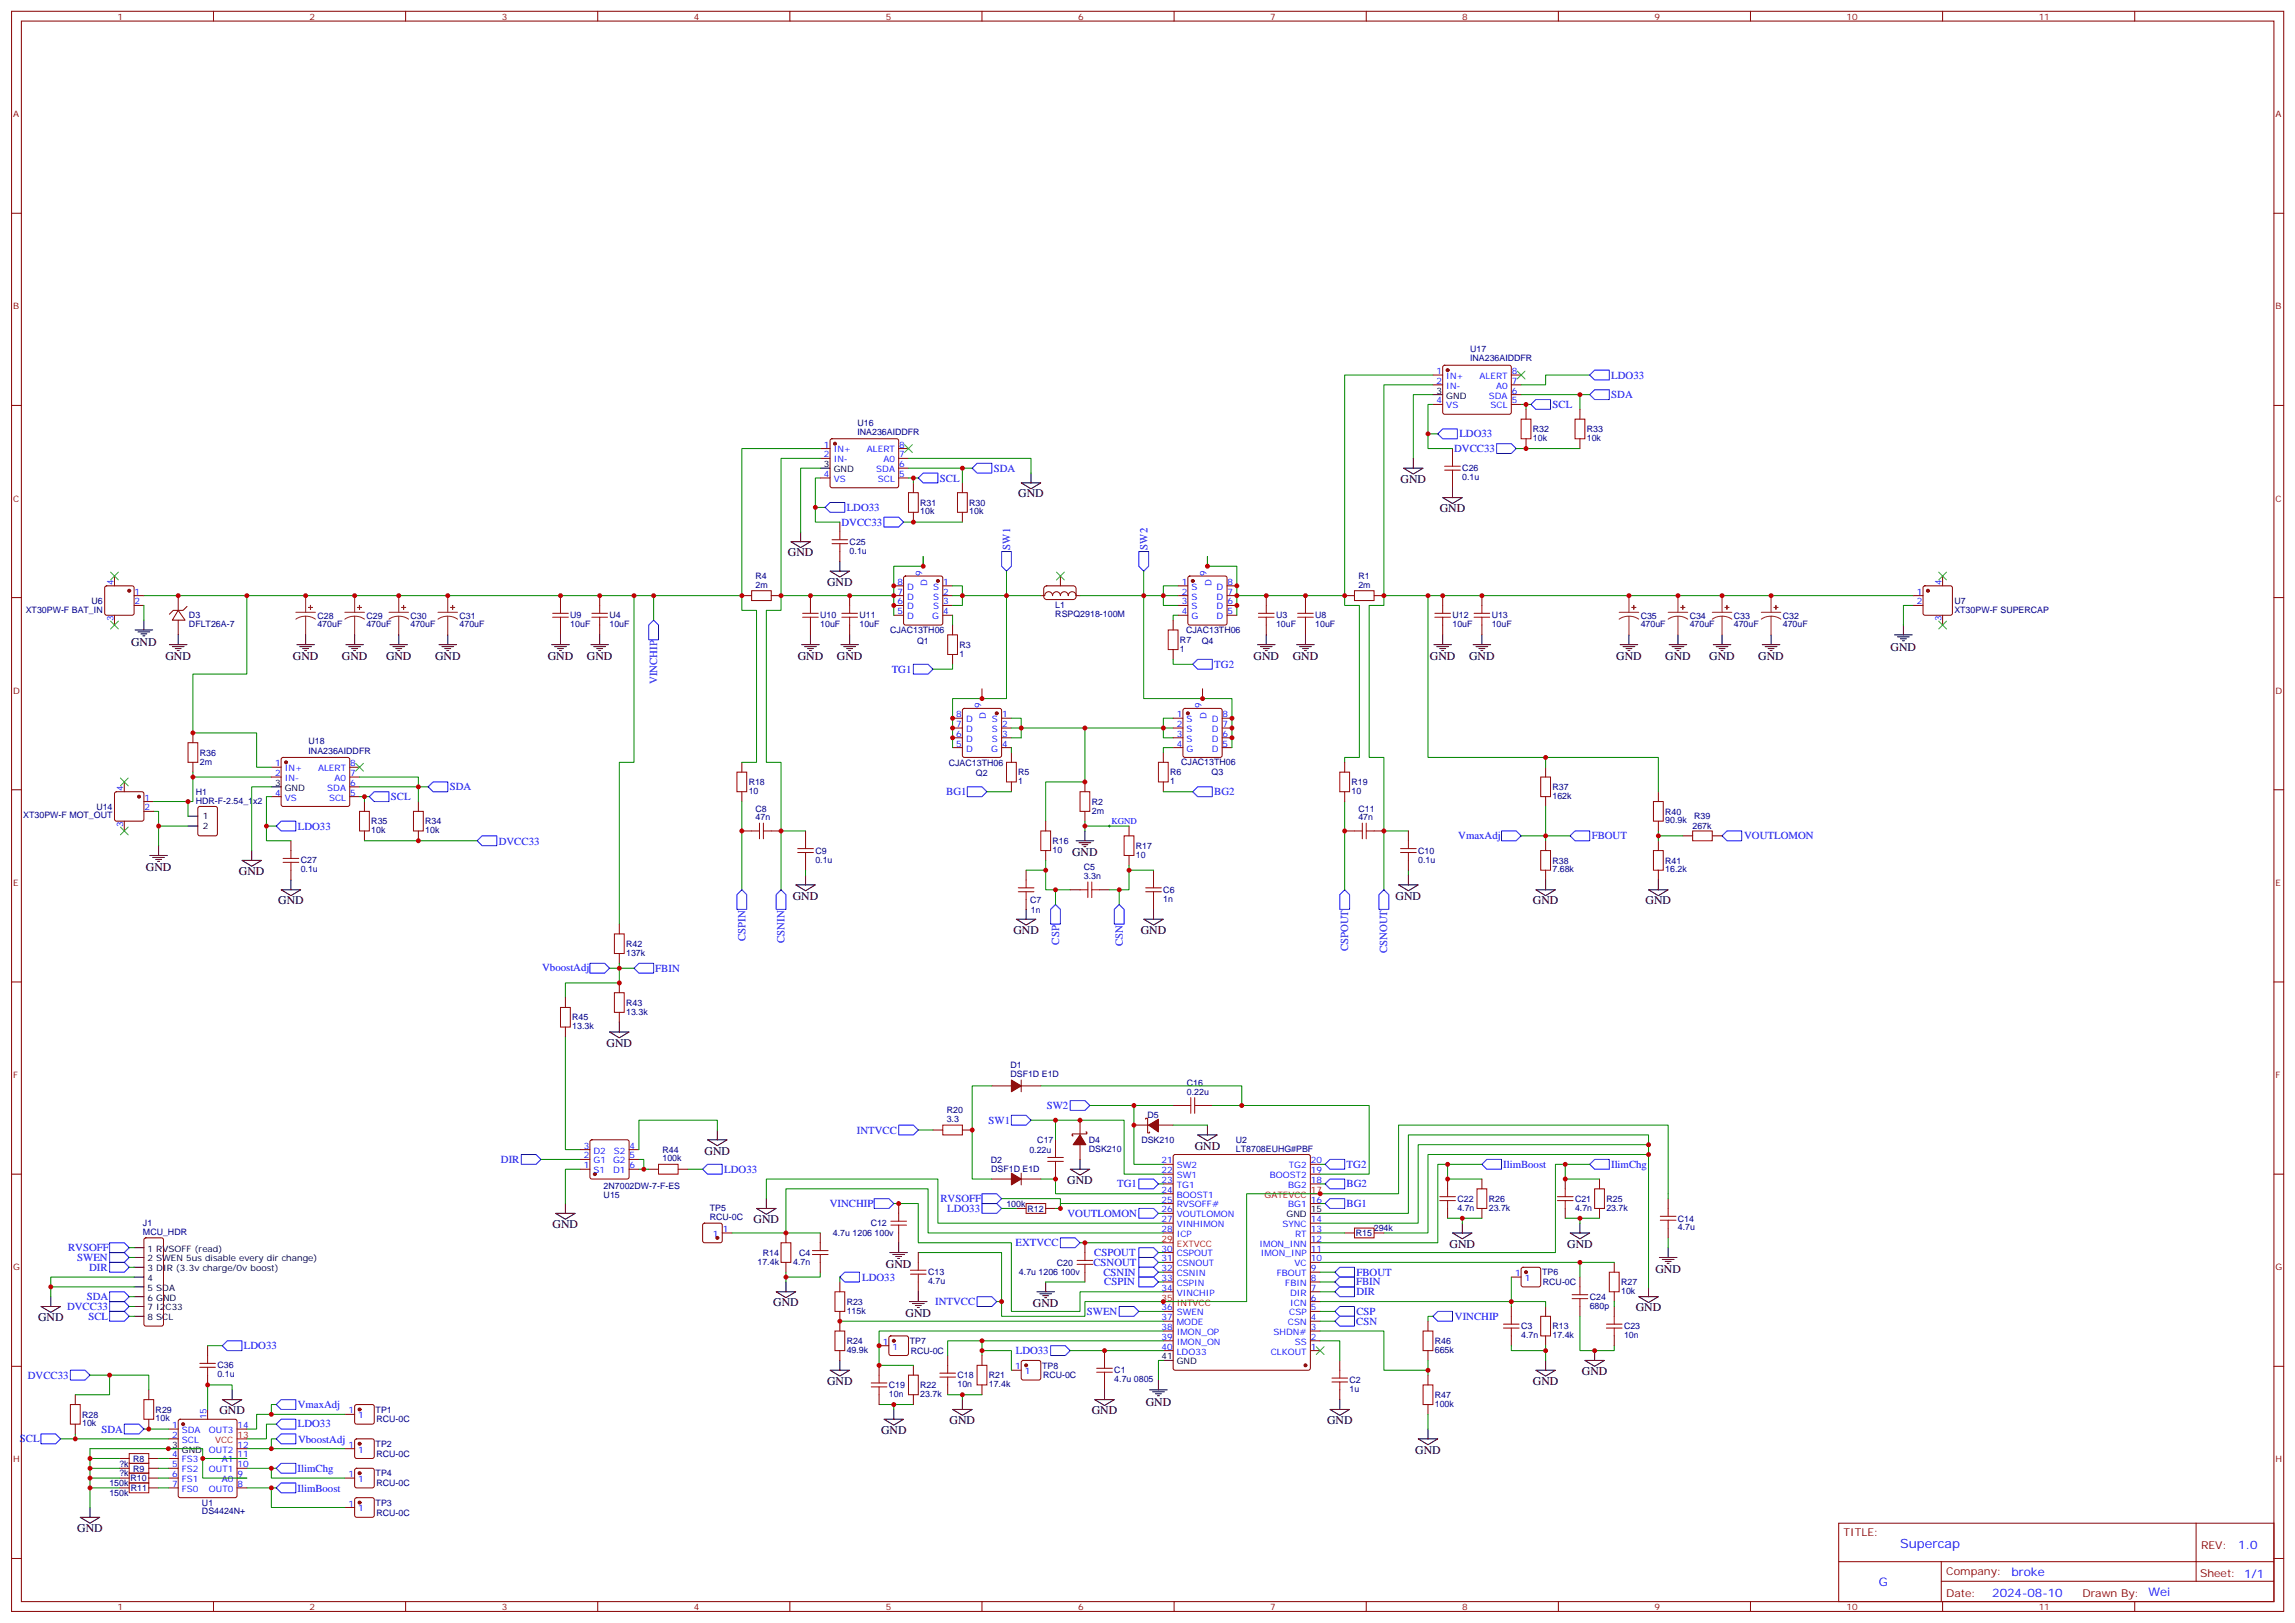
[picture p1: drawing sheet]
<svg xmlns="http://www.w3.org/2000/svg" width="826mm" height="584mm" viewBox="0 0 826 584" stroke-linecap="round" stroke-linejoin="round" font-family="sans-serif">
<defs><g id="words">
<text font-size="4.6" fill="#00f" x="683.8" y="557.1">Supercap</text>
<g font-size="4.2">
<text x="504" y="173.7">GND</text>
<text x="366.5" y="178.7">GND</text>
<text x="518.2" y="184.3">GND</text>
<text x="283.6" y="200.2">GND</text>
<text x="297.7" y="210.8">GND</text>
<text x="47.2" y="232.3">GND</text>
<text x="59.5" y="237.6">GND</text>
<text x="105.4" y="237.6">GND</text>
<text x="123" y="237.6">GND</text>
<text x="138.9" y="237.6">GND</text>
<text x="156.6" y="237.6">GND</text>
<text x="197.1" y="237.6">GND</text>
<text x="211.2" y="237.6">GND</text>
<text x="287.1" y="237.6">GND</text>
<text x="301.2" y="237.6">GND</text>
<text x="451.1" y="237.6">GND</text>
<text x="465.2" y="237.6">GND</text>
<text x="514.6" y="237.6">GND</text>
<text x="528.7" y="237.6">GND</text>
<text x="581.7" y="237.6">GND</text>
<text x="599.3" y="237.6">GND</text>
<text x="615.2" y="237.6">GND</text>
<text x="632.8" y="237.6">GND</text>
<text x="680.4" y="234.1">GND</text>
<text x="385.9" y="308.2">GND</text>
<text x="52.5" y="313.4">GND</text>
<text x="86" y="314.9">GND</text>
<text x="285.3" y="323.7">GND</text>
<text x="502.3" y="323.7">GND</text>
<text x="100.1" y="325.4">GND</text>
<text x="551.7" y="325.4">GND</text>
<text x="592.2" y="325.4">GND</text>
<text x="364.7" y="336">GND</text>
<text x="410.6" y="336">GND</text>
<text x="218.3" y="376.6">GND</text>
<text x="430" y="413.6">GND</text>
<text x="253.6" y="415.4">GND</text>
<text x="384.1" y="426">GND</text>
<text x="198.9" y="441.9">GND</text>
<text x="271.2" y="440.1">GND</text>
<text x="521.7" y="448.9">GND</text>
<text x="564" y="448.9">GND</text>
<text x="318.8" y="456.3">GND</text>
<text x="595.8" y="458.1">GND</text>
<text x="278.3" y="469.7">GND</text>
<text x="325.9" y="474">GND</text>
<text x="371.8" y="470.4">GND</text>
<text x="588.7" y="471.8">GND</text>
<text x="13.7" y="475.4">GND</text>
<text x="569.3" y="494.8">GND</text>
<text x="297.7" y="498.3">GND</text>
<text x="551.7" y="498.3">GND</text>
<text x="79" y="508.9">GND</text>
<text x="392.9" y="508.9">GND</text>
<text x="412.3" y="505.7">GND</text>
<text x="317.1" y="515.9">GND</text>
<text x="341.8" y="512.4">GND</text>
<text x="477.6" y="512.4">GND</text>
<text x="509.3" y="523">GND</text>
<text x="27.8" y="551.2">GND</text>
</g>
<g font-size="4.2" fill="#00f">
<text x="805.5" y="557.3">1.0</text>
<text x="723.9" y="566.9">broke</text>
<text x="676.2" y="570.6">G</text>
<text x="717" y="574.7">2024-08-10</text>
<text x="773.2" y="574.1">Wei</text>
</g>
<g font-size="3.9" fill="#00f">
<text x="579.9" y="136.2">LDO33</text>
<text x="579.9" y="143.3">SDA</text>
<text x="558.7" y="146.8">SCL</text>
<text x="525.2" y="157.4">LDO33</text>
<text x="523.3" y="162.6">DVCC33</text>
<text x="338.2" y="173.3">SCL</text>
<text x="357.6" y="169.7">SDA</text>
<text x="304.7" y="183.8">LDO33</text>
<text x="302.8" y="189.1">DVCC33</text>
<text x="363.5" y="197.7" transform="rotate(-90 363.5 197.7)">SW1</text>
<text x="412.9" y="197.7" transform="rotate(-90 412.9 197.7)">SW2</text>
<text x="320.9" y="242">TG1</text>
<text x="437" y="240.2">TG2</text>
<text x="236.5" y="246.2" transform="rotate(-90 236.5 246.2)">VINCHIP</text>
<text x="140.7" y="287.9">SCL</text>
<text x="161.9" y="284.4">SDA</text>
<text x="340.6" y="286.2">BG1</text>
<text x="437" y="286.1">BG2</text>
<text x="107.2" y="298.5">LDO33</text>
<text x="179.5" y="303.9">DVCC33</text>
<text x="524.8" y="302">VmaxAdj</text>
<text x="572.8" y="301.9">FBOUT</text>
<text x="627.7" y="302">VOUTLOMON</text>
<text x="268.3" y="338.6" transform="rotate(-90 268.3 338.6)">CSPIN</text>
<text x="282.4" y="339.2" transform="rotate(-90 282.4 339.2)">CSNIN</text>
<text x="381.1" y="339.9" transform="rotate(-90 381.1 339.9)">CSP</text>
<text x="404.1" y="340.5" transform="rotate(-90 404.1 340.5)">CSN</text>
<text x="485.2" y="342.3" transform="rotate(-90 485.2 342.3)">CSPOUT</text>
<text x="499.3" y="343" transform="rotate(-90 499.3 343)">CSNOUT</text>
<text x="195.1" y="349.5">VboostAdj</text>
<text x="235.8" y="349.6">FBIN</text>
<text x="376.7" y="399">SW2</text>
<text x="308.4" y="407.8">INTVCC</text>
<text x="355.8" y="404.4">SW1</text>
<text x="180.3" y="418.4">DIR</text>
<text x="260.6" y="422">LDO33</text>
<text x="484.6" y="420.1">TG2</text>
<text x="541" y="420.3">IlimBoost</text>
<text x="579.8" y="420.3">IlimChg</text>
<text x="402.1" y="427.2">TG1</text>
<text x="484.6" y="427.2">BG2</text>
<text x="298.6" y="434.3">VINCHIP</text>
<text x="338.5" y="432.5">RVSOFF</text>
<text x="340.9" y="436.1">LDO33</text>
<text x="384.2" y="437.8">VOUTLOMON</text>
<text x="484.6" y="434.2">BG1</text>
<text x="365.5" y="448.4">EXTVCC</text>
<text x="24.5" y="450.2">RVSOFF</text>
<text x="27.8" y="453.7">SWEN</text>
<text x="393.5" y="455.4">CSNOUT</text>
<text x="393.8" y="451.9">CSPOUT</text>
<text x="32.1" y="457.2">DIR</text>
<text x="310.3" y="460.7">LDO33</text>
<text x="397.1" y="459">CSNIN</text>
<text x="488.2" y="458.9">FBOUT</text>
<text x="31.2" y="467.8">SDA</text>
<text x="397.4" y="462.5">CSPIN</text>
<text x="488.1" y="462.5">FBIN</text>
<text x="488.2" y="466">DIR</text>
<text x="24.1" y="471.3">DVCC33</text>
<text x="336.6" y="469.6">INTVCC</text>
<text x="391.2" y="473.1">SWEN</text>
<text x="488.2" y="473.1">CSP</text>
<text x="31.8" y="474.9">SCL</text>
<text x="488.1" y="476.6">CSN</text>
<text x="523.6" y="474.9">VINCHIP</text>
<text x="87.8" y="485.4">LDO33</text>
<text x="365.6" y="487.2">LDO33</text>
<text x="10" y="496">DVCC33</text>
<text x="107.2" y="506.6">VmaxAdj</text>
<text x="36.5" y="515.4">SDA</text>
<text x="107.2" y="513.6">LDO33</text>
<text x="7.1" y="519">SCL</text>
<text x="107.3" y="519.1">VboostAdj</text>
<text x="107.1" y="529.6">IlimChg</text>
<text x="107" y="536.7">IlimBoost</text>
</g>
<g font-size="3.9" fill="#800">
<text x="663.5" y="552.6">TITLE:</text>
<text x="792.1" y="557.3">REV:</text>
<text x="700.4" y="566.8">Company:</text>
<text x="791.8" y="567.4">Sheet: 1/1</text>
<text x="700.4" y="574.5">Date:</text>
<text x="749.4" y="574.6">Drawn By:</text>
</g>
<g font-size="3.2" fill="#800">
<text x="42.3" y="7.1">1</text>
<text x="111.4" y="7.1">2</text>
<text x="180.6" y="7.1">3</text>
<text x="249.7" y="7.1">4</text>
<text x="318.8" y="7.1">5</text>
<text x="388" y="7.1">6</text>
<text x="457.1" y="7.1">7</text>
<text x="526.3" y="7.1">8</text>
<text x="595.4" y="7.1">9</text>
<text x="664.6" y="7.1">10</text>
<text x="733.7" y="7.1">11</text>
<text x="4.7" y="42.2">A</text>
<text x="818.9" y="42.2">A</text>
<text x="4.7" y="111.3">B</text>
<text x="818.9" y="111.3">B</text>
<text x="4.7" y="180.4">C</text>
<text x="818.9" y="180.4">C</text>
<text x="4.7" y="249.6">D</text>
<text x="818.9" y="249.6">D</text>
<text x="4.7" y="318.7">E</text>
<text x="818.9" y="318.7">E</text>
<text x="4.7" y="387.9">F</text>
<text x="818.9" y="387.9">F</text>
<text x="4.7" y="457">G</text>
<text x="818.9" y="457">G</text>
<text x="4.7" y="526.2">H</text>
<text x="818.9" y="526.2">H</text>
<text x="42.3" y="579.3">1</text>
<text x="111.4" y="579.3">2</text>
<text x="180.6" y="579.3">3</text>
<text x="249.7" y="579.3">4</text>
<text x="318.8" y="579.3">5</text>
<text x="388" y="579.3">6</text>
<text x="457.1" y="579.3">7</text>
<text x="526.3" y="579.3">8</text>
<text x="595.4" y="579.3">9</text>
<text x="664.6" y="579.3">10</text>
<text x="733.7" y="579.3">11</text>
</g>
<g font-size="3.2" fill="#000080">
<text x="529.1" y="130">INA236AIDDFR</text>
<text x="529.1" y="126.7">U17</text>
<text x="308.6" y="153.2">U16</text>
<text x="551.7" y="155.5">R32</text>
<text x="571.1" y="155.5">R33</text>
<text x="308.6" y="156.5">INA236AIDDFR</text>
<text x="551.7" y="158.6">10k</text>
<text x="571.1" y="158.6">10k</text>
<text x="526.3" y="172.7">0.1u</text>
<text x="526.3" y="169.6">C26</text>
<text x="331.2" y="185.1">10k</text>
<text x="331.2" y="182">R31</text>
<text x="348.8" y="185.1">10k</text>
<text x="348.8" y="182">R30</text>
<text x="305.8" y="196">C25</text>
<text x="305.8" y="199.2">0.1u</text>
<text x="271.9" y="208.3">R4</text>
<text x="488.9" y="208.3">R1</text>
<text x="271.9" y="211.5">2m</text>
<text x="488.9" y="211.5">2m</text>
<text x="9.3" y="220.4">XT30PW-F BAT_IN</text>
<text x="32.9" y="217.2">U6</text>
<text x="379.8" y="222">RSPQ2918-100M</text>
<text x="379.8" y="218.7">L1</text>
<text x="703.4" y="220.4">XT30PW-F SUPERCAP</text>
<text x="703.4" y="217.2">U7</text>
<text x="68" y="225.7">DFLT26A-7</text>
<text x="68" y="222.5">D3</text>
<text x="114.2" y="225.7">470uF</text>
<text x="114.2" y="222.5">C28</text>
<text x="131.9" y="225.7">470uF</text>
<text x="131.9" y="222.5">C29</text>
<text x="147.7" y="225.7">470uF</text>
<text x="147.7" y="222.5">C30</text>
<text x="165.4" y="225.7">470uF</text>
<text x="165.4" y="222.5">C31</text>
<text x="205.2" y="225.7">10uF</text>
<text x="205.2" y="222.5">U9</text>
<text x="219.4" y="225.7">10uF</text>
<text x="219.4" y="222.5">U4</text>
<text x="295.2" y="225.7">10uF</text>
<text x="295.2" y="222.5">U10</text>
<text x="309.3" y="225.7">10uF</text>
<text x="309.3" y="222.5">U11</text>
<text x="320.3" y="227.8">CJAC13TH06</text>
<text x="426.9" y="227.8">CJAC13TH06</text>
<text x="459.2" y="225.7">10uF</text>
<text x="459.2" y="222.5">U3</text>
<text x="473.4" y="225.7">10uF</text>
<text x="473.4" y="222.5">U8</text>
<text x="522.7" y="225.7">10uF</text>
<text x="522.7" y="222.5">U12</text>
<text x="536.9" y="225.7">10uF</text>
<text x="536.9" y="222.5">U13</text>
<text x="590.5" y="225.7">470uF</text>
<text x="590.5" y="222.5">C35</text>
<text x="608.1" y="225.7">470uF</text>
<text x="608.1" y="222.5">C34</text>
<text x="624" y="225.7">470uF</text>
<text x="624" y="222.5">C33</text>
<text x="641.6" y="225.7">470uF</text>
<text x="641.6" y="222.5">C32</text>
<text x="330" y="231.6">Q1</text>
<text x="345.3" y="233.1">R3</text>
<text x="424.7" y="231.3">R7</text>
<text x="432.5" y="231.6">Q4</text>
<text x="345.3" y="236.3">1</text>
<text x="424.7" y="234.5">1</text>
<text x="111" y="267.8">U18</text>
<text x="71.9" y="275.1">2m</text>
<text x="71.9" y="271.9">R36</text>
<text x="111" y="271.2">INA236AIDDFR</text>
<text x="341.5" y="275.4">CJAC13TH06</text>
<text x="425.1" y="275.4">CJAC13TH06</text>
<text x="351.2" y="279.2">Q2</text>
<text x="366.5" y="278.9">R5</text>
<text x="421.1" y="278.9">R6</text>
<text x="436" y="279">Q3</text>
<text x="70.5" y="286">H1</text>
<text x="269.5" y="285.6">10</text>
<text x="269.5" y="282.5">R18</text>
<text x="366.5" y="282.2">1</text>
<text x="421.1" y="282.2">1</text>
<text x="486.4" y="285.6">10</text>
<text x="486.4" y="282.5">R19</text>
<text x="558.7" y="287.5">162k</text>
<text x="558.7" y="284.2">R37</text>
<text x="34.7" y="291.3">U14</text>
<text x="70.5" y="289.1">HDR-F-2.54_1x2</text>
<text x="271.9" y="292">C8</text>
<text x="392.9" y="292.7">2m</text>
<text x="392.9" y="289.5">R2</text>
<text x="488.9" y="292">C11</text>
<text x="599.3" y="293.1">R40</text>
<text x="8.4" y="294.5">XT30PW-F MOT_OUT</text>
<text x="133.6" y="299.8">10k</text>
<text x="133.6" y="296.6">R35</text>
<text x="153" y="299.8">10k</text>
<text x="153" y="296.6">R34</text>
<text x="271.9" y="295.1">47n</text>
<text x="488.9" y="295.1">47n</text>
<text x="599.3" y="296.3">90.9k</text>
<text x="609.1" y="298.3">267k</text>
<text x="609.7" y="294.8">R39</text>
<text x="378.8" y="303.7">R16</text>
<text x="408.8" y="305.4">R17</text>
<text x="108.2" y="310.7">C27</text>
<text x="293.4" y="310.4">0.1u</text>
<text x="293.4" y="307.2">C9</text>
<text x="378.8" y="306.8">10</text>
<text x="408.8" y="308.6">10</text>
<text x="510.4" y="310.4">0.1u</text>
<text x="510.4" y="307.2">C10</text>
<text x="558.7" y="310.7">R38</text>
<text x="599.3" y="310.7">R41</text>
<text x="108.2" y="313.9">0.1u</text>
<text x="390.1" y="316.3">3.3n</text>
<text x="390.1" y="313.1">C5</text>
<text x="558.7" y="313.9">7.68k</text>
<text x="599.3" y="313.9">16.2k</text>
<text x="418.7" y="321.3">C6</text>
<text x="370.7" y="324.8">C7</text>
<text x="371" y="328.3">1n</text>
<text x="418.7" y="324.5">1n</text>
<text x="225.4" y="340.7">R42</text>
<text x="225.4" y="343.9">137k</text>
<text x="225.4" y="365">13.3k</text>
<text x="225.4" y="361.9">R43</text>
<text x="206" y="370.3">13.3k</text>
<text x="206" y="367.2">R45</text>
<text x="363.7" y="387.5">DSF1D E1D</text>
<text x="363.7" y="384.3">D1</text>
<text x="427.2" y="393.9">0.22u</text>
<text x="427.2" y="390.7">C16</text>
<text x="340.7" y="400.5">R20</text>
<text x="340.7" y="403.8">3.3</text>
<text x="413" y="402.4">D5</text>
<text x="373.3" y="411.3">C17</text>
<text x="391.9" y="411.3">D4</text>
<text x="410.8" y="411.3">DSK210</text>
<text x="444.8" y="411.2">U2</text>
<text x="238.4" y="417.9">100k</text>
<text x="238.4" y="414.7">R44</text>
<text x="356.6" y="418.3">D2</text>
<text x="370.5" y="414.8">0.22u</text>
<text x="391.9" y="414.4">DSK210</text>
<text x="444.8" y="414.3">LT8708EUHG#PBF</text>
<text x="356.7" y="421.8">DSF1D E1D</text>
<text x="217.3" y="427.8">2N7002DW-7-F-ES</text>
<text x="217.3" y="431.1">U15</text>
<text x="255.5" y="435.9">TP5</text>
<text x="362.2" y="434.1">100k</text>
<text x="369.8" y="435.9">R12</text>
<text x="524.5" y="435.6">4.7n</text>
<text x="524.5" y="432.4">C22</text>
<text x="535.8" y="435.6">23.7k</text>
<text x="535.8" y="432.4">R26</text>
<text x="566.8" y="435.6">4.7n</text>
<text x="566.8" y="432.4">C21</text>
<text x="578.1" y="435.6">23.7k</text>
<text x="578.1" y="432.4">R25</text>
<text x="51.5" y="441.1">J1</text>
<text x="255.5" y="439">RCU-0C</text>
<text x="313.4" y="441.2">C12</text>
<text x="494.4" y="443">294k</text>
<text x="603.9" y="442.6">4.7u</text>
<text x="603.9" y="439.5">C14</text>
<text x="51.5" y="444.3">MCU_HDR</text>
<text x="299.8" y="444.8">4.7u 1206 100v</text>
<text x="487.9" y="444.8">R15</text>
<text x="272.6" y="455">17.4k</text>
<text x="274.6" y="451.8">R14</text>
<text x="285.5" y="455">4.7n</text>
<text x="287.6" y="451.8">C4</text>
<text x="380.4" y="455.3">C20</text>
<text x="334" y="458.9">C13</text>
<text x="366.7" y="458.9">4.7u 1206 100v</text>
<text x="555" y="458.9">TP6</text>
<text x="334" y="462">4.7u</text>
<text x="555.3" y="462.4">RCU-0C</text>
<text x="572.1" y="467.7">C24</text>
<text x="583.4" y="465.6">10k</text>
<text x="583.4" y="462.4">R27</text>
<text x="304.7" y="472.6">115k</text>
<text x="304.7" y="469.5">R23</text>
<text x="572.1" y="470.9">680p</text>
<text x="547.4" y="478.3">C3</text>
<text x="558.7" y="478.3">R13</text>
<text x="584.5" y="478.3">C23</text>
<text x="304.7" y="483.6">R24</text>
<text x="327.5" y="483.6">TP7</text>
<text x="516.4" y="483.6">R46</text>
<text x="547.4" y="481.5">4.7n</text>
<text x="558.7" y="481.5">17.4k</text>
<text x="584.5" y="481.5">10n</text>
<text x="304.7" y="486.7">49.9k</text>
<text x="327.7" y="487.1">RCU-0C</text>
<text x="516.4" y="486.7">665k</text>
<text x="78.2" y="495.5">0.1u</text>
<text x="78.2" y="492.4">C36</text>
<text x="344.6" y="495.9">C18</text>
<text x="355.9" y="495.9">R21</text>
<text x="375.1" y="492.4">TP8</text>
<text x="375.4" y="495.9">RCU-0C</text>
<text x="401" y="497.3">4.7u 0805</text>
<text x="401" y="494.2">C1</text>
<text x="485.7" y="497.7">C2</text>
<text x="319.9" y="502.6">10n</text>
<text x="319.9" y="499.5">C19</text>
<text x="331.2" y="502.6">23.7k</text>
<text x="331.2" y="499.5">R22</text>
<text x="344.6" y="499.1">10n</text>
<text x="355.9" y="499.1">17.4k</text>
<text x="485.7" y="500.9">1u</text>
<text x="516.4" y="503">R47</text>
<text x="56" y="508.3">R29</text>
<text x="135.2" y="508.3">TP1</text>
<text x="516.4" y="506.1">100k</text>
<text x="29.6" y="513.2">10k</text>
<text x="29.6" y="510.1">R28</text>
<text x="56" y="511.4">10k</text>
<text x="135.5" y="511.8">RCU-0C</text>
<text x="135.2" y="520.6">TP2</text>
<text x="43" y="527.7">?k</text>
<text x="47.9" y="525.9">R8</text>
<text x="135.5" y="524.1">RCU-0C</text>
<text x="43" y="531.2">?k</text>
<text x="47" y="533">R10</text>
<text x="47.9" y="529.5">R9</text>
<text x="135.2" y="531.2">TP4</text>
<text x="39.4" y="534.8">150k</text>
<text x="39.4" y="538.3">150k</text>
<text x="47.1" y="536.5">R11</text>
<text x="135.5" y="534.7">RCU-0C</text>
<text x="72.7" y="544.9">DS4424N+</text>
<text x="72.7" y="541.7">U1</text>
<text x="135.2" y="541.8">TP3</text>
<text x="135.5" y="545.3">RCU-0C</text>
</g>
<g font-size="3.2" fill="#00f">
<text x="517" y="134.6">1</text>
<text x="520.5" y="136.3">IN+</text>
<text x="532.5" y="136.3">ALERT</text>
<text x="544.1" y="134.6">8</text>
<text x="517" y="138.1">2</text>
<text x="520.5" y="139.9">IN-</text>
<text x="535.8" y="143.4">SDA</text>
<text x="538.4" y="139.9">A0</text>
<text x="544.1" y="141.6">6</text>
<text x="544.1" y="138.1">7</text>
<text x="517" y="145.2">4</text>
<text x="520.5" y="146.9">VS</text>
<text x="536.5" y="146.9">SCL</text>
<text x="544.1" y="145.2">5</text>
<text x="296.5" y="161">1</text>
<text x="323.6" y="161">8</text>
<text x="296.5" y="164.6">2</text>
<text x="300" y="162.8">IN+</text>
<text x="300" y="166.3">IN-</text>
<text x="312" y="162.8">ALERT</text>
<text x="317.9" y="166.3">A0</text>
<text x="323.6" y="164.6">7</text>
<text x="296.5" y="171.6">4</text>
<text x="300" y="173.4">VS</text>
<text x="315.3" y="169.9">SDA</text>
<text x="316" y="173.4">SCL</text>
<text x="323.6" y="171.6">5</text>
<text x="323.6" y="168.1">6</text>
<text x="331.9" y="207.1" transform="rotate(-90 331.9 207.1)">9</text>
<text x="434.2" y="207.1" transform="rotate(-90 434.2 207.1)">9</text>
<text x="40.9" y="210.6" transform="rotate(-90 40.9 210.6)">4</text>
<text x="48.4" y="214">1</text>
<text x="323" y="214">7</text>
<text x="323" y="210.4">8</text>
<text x="326.5" y="215.7">D</text>
<text x="326.5" y="212.2">D</text>
<text x="333.7" y="211" transform="rotate(-90 333.7 211)">D</text>
<text x="335.8" y="212.2">S</text>
<text x="335.8" y="215.7">S</text>
<text x="339.5" y="210.4">1</text>
<text x="339.5" y="214">2</text>
<text x="425.3" y="210.4">1</text>
<text x="425.3" y="214">2</text>
<text x="428.8" y="212.2">S</text>
<text x="428.8" y="215.7">S</text>
<text x="436" y="211" transform="rotate(-90 436 211)">D</text>
<text x="437.9" y="215.7">D</text>
<text x="437.9" y="212.2">D</text>
<text x="441.8" y="214">7</text>
<text x="441.8" y="210.4">8</text>
<text x="689.9" y="214">1</text>
<text x="698.8" y="210.6" transform="rotate(-90 698.8 210.6)">4</text>
<text x="48.4" y="217.5">2</text>
<text x="323" y="221">5</text>
<text x="323" y="217.5">6</text>
<text x="326.5" y="219.3">D</text>
<text x="335.8" y="219.3">S</text>
<text x="339.5" y="217.5">3</text>
<text x="339.5" y="221">4</text>
<text x="425.3" y="217.5">3</text>
<text x="425.3" y="221">4</text>
<text x="428.8" y="219.3">S</text>
<text x="437.9" y="219.3">D</text>
<text x="441.8" y="221">5</text>
<text x="441.8" y="217.5">6</text>
<text x="689.9" y="217.5">2</text>
<text x="40.9" y="223.6" transform="rotate(-90 40.9 223.6)">3</text>
<text x="326.5" y="222.8">D</text>
<text x="335.5" y="222.8">G</text>
<text x="428.8" y="222.8">G</text>
<text x="437.9" y="222.8">D</text>
<text x="698.8" y="223.6" transform="rotate(-90 698.8 223.6)">3</text>
<text x="353.1" y="254.7" transform="rotate(-90 353.1 254.7)">9</text>
<text x="432.4" y="254.7" transform="rotate(-90 432.4 254.7)">9</text>
<text x="344.2" y="261.6">7</text>
<text x="344.2" y="258.1">8</text>
<text x="347.7" y="263.3">D</text>
<text x="347.7" y="259.8">D</text>
<text x="354.8" y="258.6" transform="rotate(-90 354.8 258.6)">D</text>
<text x="357" y="259.8">S</text>
<text x="357" y="263.3">S</text>
<text x="360.6" y="258.1">1</text>
<text x="360.6" y="261.6">2</text>
<text x="423.5" y="258.1">1</text>
<text x="423.5" y="261.6">2</text>
<text x="427" y="259.8">S</text>
<text x="427" y="263.3">S</text>
<text x="434.2" y="258.6" transform="rotate(-90 434.2 258.6)">D</text>
<text x="436.1" y="263.3">D</text>
<text x="436.1" y="259.8">D</text>
<text x="440" y="261.6">7</text>
<text x="440" y="258.1">8</text>
<text x="344.2" y="268.6">5</text>
<text x="344.2" y="265.1">6</text>
<text x="347.7" y="266.9">D</text>
<text x="357" y="266.9">S</text>
<text x="360.6" y="265.1">3</text>
<text x="360.6" y="268.6">4</text>
<text x="423.5" y="265.1">3</text>
<text x="423.5" y="268.6">4</text>
<text x="427" y="266.9">S</text>
<text x="436.1" y="266.9">D</text>
<text x="440" y="268.6">5</text>
<text x="440" y="265.1">6</text>
<text x="99" y="275.7">1</text>
<text x="126" y="275.7">8</text>
<text x="347.7" y="270.4">D</text>
<text x="356.7" y="270.4">G</text>
<text x="427" y="270.4">G</text>
<text x="436.1" y="270.4">D</text>
<text x="99" y="279.2">2</text>
<text x="102.5" y="277.5">IN+</text>
<text x="102.5" y="281">IN-</text>
<text x="114.5" y="277.5">ALERT</text>
<text x="120.4" y="281">A0</text>
<text x="126" y="279.2">7</text>
<text x="44.4" y="284.7" transform="rotate(-90 44.4 284.7)">4</text>
<text x="99" y="286.3">4</text>
<text x="117.8" y="284.5">SDA</text>
<text x="126" y="286.3">5</text>
<text x="126" y="282.8">6</text>
<text x="52" y="288">1</text>
<text x="52" y="291.6">2</text>
<text x="102.5" y="288">VS</text>
<text x="118.4" y="288">SCL</text>
<text x="44.4" y="297.6" transform="rotate(-90 44.4 297.6)">3</text>
<text x="400" y="296.3">KGND</text>
<text x="210.1" y="413.3">3</text>
<text x="226.6" y="413.3">4</text>
<text x="210.1" y="416.8">2</text>
<text x="213.6" y="418.6">G1</text>
<text x="213.6" y="415">D2</text>
<text x="220.6" y="418.6">G2</text>
<text x="220.9" y="415">S2</text>
<text x="226.6" y="416.8">5</text>
<text x="418" y="418.6">21</text>
<text x="471.8" y="418.6">20</text>
<text x="210.1" y="420.3">1</text>
<text x="213.6" y="422.1">S1</text>
<text x="220.6" y="422.1">D1</text>
<text x="226.6" y="420.3">6</text>
<text x="418" y="425.6">23</text>
<text x="418" y="422.1">22</text>
<text x="423.5" y="423.9">SW1</text>
<text x="423.5" y="420.3">SW2</text>
<text x="457" y="423.9">BOOST2</text>
<text x="463.9" y="420.3">TG2</text>
<text x="471.8" y="422.1">19</text>
<text x="471.8" y="425.6">18</text>
<text x="418" y="429.2">24</text>
<text x="423.5" y="430.9">BOOST1</text>
<text x="423.5" y="427.4">TG1</text>
<text x="463.6" y="427.4">BG2</text>
<text x="418" y="436.2">26</text>
<text x="418" y="432.7">25</text>
<text x="423.5" y="438">VOUTLOMON</text>
<text x="423.5" y="434.4">RVSOFF#</text>
<text x="463.6" y="434.4">BG1</text>
<text x="471.8" y="432.7">16</text>
<text x="260.1" y="443.3">1</text>
<text x="418" y="443.3">28</text>
<text x="418" y="439.7">27</text>
<text x="423.5" y="441.5">VINHIMON</text>
<text x="461.6" y="441.5">SYNC</text>
<text x="471.8" y="439.7">14</text>
<text x="471.8" y="443.3">13</text>
<text x="256.6" y="445">1</text>
<text x="423.5" y="445">ICP</text>
<text x="453.3" y="448.6">IMON_INN</text>
<text x="466.1" y="445">RT</text>
<text x="471.8" y="446.8">12</text>
<text x="418" y="453.8">31</text>
<text x="418" y="450.3">30</text>
<text x="423.5" y="455.6">CSNOUT</text>
<text x="423.5" y="452.1">CSPOUT</text>
<text x="453.8" y="452.1">IMON_INP</text>
<text x="465.9" y="455.6">VC</text>
<text x="471.8" y="450.3">11</text>
<text x="471.8" y="453.8">10</text>
<text x="418" y="460.9">33</text>
<text x="418" y="457.4">32</text>
<text x="423.5" y="459.1">CSNIN</text>
<text x="459.5" y="459.1">FBOUT</text>
<text x="471.8" y="457.4">9</text>
<text x="471.8" y="460.9">8</text>
<text x="545.2" y="459.1">1</text>
<text x="548.7" y="460.9">1</text>
<text x="418" y="464.4">34</text>
<text x="423.5" y="466.2">VINCHIP</text>
<text x="423.5" y="462.7">CSPIN</text>
<text x="462.6" y="462.7">FBIN</text>
<text x="464.3" y="466.2">DIR</text>
<text x="471.8" y="464.4">7</text>
<text x="471.8" y="468">6</text>
<text x="418" y="471.5">36</text>
<text x="423.5" y="473.3">SWEN</text>
<text x="464" y="473.3">CSP</text>
<text x="464.4" y="469.7">ICN</text>
<text x="471.8" y="471.5">5</text>
<text x="418" y="478.5">38</text>
<text x="418" y="475">37</text>
<text x="423.5" y="476.8">MODE</text>
<text x="463.5" y="476.8">CSN</text>
<text x="471.8" y="475">4</text>
<text x="471.8" y="478.5">3</text>
<text x="317.7" y="483.8">1</text>
<text x="321.2" y="485.6">1</text>
<text x="418" y="485.6">40</text>
<text x="418" y="482.1">39</text>
<text x="423.5" y="483.8">IMON_ON</text>
<text x="423.5" y="480.3">IMON_OP</text>
<text x="458.3" y="480.3">SHDN#</text>
<text x="466" y="483.8">SS</text>
<text x="471.8" y="482.1">2</text>
<text x="471.8" y="485.6">1</text>
<text x="423.5" y="487.4">LDO33</text>
<text x="457.3" y="487.4">CLKOUT</text>
<text x="365.3" y="492.7">1</text>
<text x="368.8" y="494.4">1</text>
<text x="125.4" y="508.5">1</text>
<text x="61.9" y="513.8">1</text>
<text x="65.4" y="515.6">SDA</text>
<text x="74.4" y="510.6" transform="rotate(-90 74.4 510.6)">15</text>
<text x="75.2" y="515.6">OUT3</text>
<text x="85.5" y="513.8">14</text>
<text x="128.9" y="510.3">1</text>
<text x="61.9" y="517.3">2</text>
<text x="65.4" y="519.1">SCL</text>
<text x="85.5" y="520.9">12</text>
<text x="125.4" y="520.9">1</text>
<text x="61.9" y="524.4">4</text>
<text x="61.9" y="527.9">5</text>
<text x="65.4" y="526.2">FS3</text>
<text x="75.2" y="522.6">OUT2</text>
<text x="79.8" y="526.2">A1</text>
<text x="85.5" y="527.9">10</text>
<text x="85.5" y="524.4">11</text>
<text x="128.9" y="522.6">1</text>
<text x="61.9" y="531.5">6</text>
<text x="65.4" y="529.7">FS2</text>
<text x="65.4" y="533.2">FS1</text>
<text x="75.2" y="529.7">OUT1</text>
<text x="79.8" y="533.2">A0</text>
<text x="85.5" y="531.5">9</text>
<text x="125.4" y="531.5">1</text>
<text x="128.9" y="533.2">1</text>
<text x="61.9" y="535">7</text>
<text x="65.4" y="536.8">FS0</text>
<text x="75.2" y="536.8">OUT0</text>
<text x="85.5" y="535">8</text>
<text x="125.4" y="542">1</text>
<text x="128.9" y="543.8">1</text>
</g>
<g font-size="3.2">
<text x="517" y="141.6">3</text>
<text x="520.5" y="143.4">GND</text>
<text x="296.5" y="168.1">3</text>
<text x="300" y="169.9">GND</text>
<text x="99" y="282.8">3</text>
<text x="102.5" y="284.5">GND</text>
<text x="73" y="294.7">1</text>
<text x="73" y="298.3">2</text>
<text x="463" y="438">GND</text>
<text x="471.8" y="436.2">15</text>
<text x="53.1" y="450.3">1 RVSOFF (read)</text>
<text x="53.1" y="453.8">2 SWEN 5us disable every dir change)</text>
<text x="53.1" y="457.4">3 DIR (3.3v charge/0v boost)</text>
<text x="53.1" y="460.9">4</text>
<text x="53.1" y="464.4">5 SDA</text>
<text x="53.1" y="468">6 GND</text>
<text x="53.1" y="471.5">7 I2C33</text>
<text x="53.1" y="475">8 SCL</text>
<text x="418" y="489.1">41</text>
<text x="423.5" y="490.9">GND</text>
<text x="61.9" y="520.9">3</text>
<text x="65.4" y="522.6">GND</text>
</g>
<g font-size="3.2" fill="#f00">
<text x="455.1" y="430.9">GATEVCC</text>
<text x="471.8" y="429.2">17</text>
<text x="418" y="446.8">29</text>
<text x="423.5" y="448.6">EXTVCC</text>
<text x="418" y="468">35</text>
<text x="423.5" y="469.7">INTVCC</text>
<text x="77.4" y="519.1">VCC</text>
<text x="85.5" y="517.3">13</text>
</g>
</g></defs>
<g fill="none" stroke="#870000" stroke-width=".36">
<path d="M4.2 4.1h817.7v575.7h-817.7zM7.7 7.6h810.7v568.7h-810.7zM76.8 4.1v3.5M146 4.1v3.5M215.1 4.1v3.5M284.3 4.1v3.5M353.4 4.1v3.5M422.6 4.1v3.5M491.7 4.1v3.5M560.8 4.1v3.5M630 4.1v3.5M699.1 4.1v3.5"/>
<path d="M768.3 4.1v3.5M4.2 76.7h3.5M818.4 76.7h3.5M515.7 134.9h3.5M515.7 138.5h3.5M519.5 131.6l.4-.2h23.3l.5 .2 .2 .5-.1 16.5-.6 .4h-23.6l-.4-.7v-16.2zM543.9 134.9h3.5M543.9 138.5h3.5M4.2 145.9h3.5M299 158.1l.4-.2h23.3l.5 .2 .2 .5v16.5l-.7 .4-23.5-.1-.5-.6v-16.2zM515.7 145.5h3.5M543.9 145.5h3.5"/>
<path d="M543.9 142h3.5M549.2 147.3v3.5M549.2 157.9v3.5M568.6 147.3v3.5M568.6 157.9v3.5M818.4 145.9h3.5M295.2 161.4h3.5M295.2 164.9h3.5M295.2 172h3.5M323.4 161.4h3.6M323.4 164.9h3.6M323.4 172h3.6"/>
<path d="M323.4 168.5h3.6M328.7 173.7v3.6M346.4 173.7v3.6M522.7 161.4v3.5M522.7 172v3.5M302.3 187.9v3.5M302.3 198.4v3.6M328.7 184.3v3.6M346.4 184.3v3.6M4.2 215h3.5M37.9 211l.5-.2h9.2l.5 .2 .2 .5v9.2l-.3 .5-.4 .2h-9.2l-.5-.3-.2-.4v-9.2zM41.2 207.3v3.5"/>
<path d="M48.3 214.3h3.5M48.3 217.8h3.5M64.1 219.6l2.5 3.5h-4.6zM64.1 214.3v5.3M67.3 218.2l-1.4 1.4h-3.5l-1.4 1.4M201.7 214.3v3.5M215.8 214.3v3.5M267 214.3h3.5M277.6 214.3h3.5M291.7 214.3v3.5M305.8 214.3v3.5M321.7 214.3h3.5"/>
<path d="M321.7 210.8h3.5M321.7 217.8h3.5M325.4 207.5l.5-.2h12.7l.5 .2 .2 .5v16.2l-.2 .5-.5 .2h-12.7l-.5-.2-.2-.5v-16.2zM332.2 200.2v3.5M339.3 214.3h3.5M339.3 210.8h3.5M339.3 217.8h3.5M374.6 214.3h1.4a1.41 1.41 0 0 1 1.4-1.4 1.41 1.41 0 0 1 1.4 1.4 1.41 1.41 0 0 1 1.4-1.4 1.41 1.41 0 0 1 1.4 1.4 1.41 1.41 0 0 1 1.4-1.4 1.41 1.41 0 0 1 1.5 1.4 1.41 1.41 0 0 1 1.4-1.4 1.41 1.41 0 0 1 1.4 1.4h1.4M375.9 211.2l.8-.4h9.9l.5 .4 .2 .6-.1 3.2-1 .7h-9.8l-.8-1v-2.9zM381.6 207.3v3.5M424 214.3h3.5M424 210.8h3.5"/>
<path d="M424 217.8h3.5M427.7 207.5l.5-.2h12.7l.5 .2 .2 .5v16.2l-.2 .5-.5 .2h-12.7l-.5-.2-.2-.5v-16.2zM434.6 200.2v3.5M441.6 214.3h3.5M441.6 210.8h3.5M441.6 217.8h3.5M455.7 214.3v3.5M469.8 214.3v3.5M483.9 214.3h3.6M494.5 214.3h3.6M519.2 214.3v3.5M533.3 214.3v3.5"/>
<path d="M688.6 214.3h3.5M688.6 217.8h3.5M692.3 211l.5-.2h9.2l.5 .2 .2 .5v9.2l-.3 .5-.4 .2h-9.2l-.5-.3-.2-.4v-9.2zM699.1 207.3v3.5M818.4 215h3.5M41.2 221.4v3.5M64.1 223.1v5.3M201.7 224.9v3.5M215.8 224.9v3.5M291.7 224.9v3.5M305.8 224.9v3.5M321.7 221.4h3.5"/>
<path d="M339.3 221.4h3.5M342.8 224.9v3.5M342.8 235.5v3.5M422.2 223.1v3.6M422.2 233.7v3.5M424 221.4h3.5M441.6 221.4h3.5M455.7 224.9v3.5M469.8 224.9v3.5M519.2 224.9v3.5M533.3 224.9v3.5M699.1 221.4v3.5"/>
<path d="M342.8 258.4h3.6M346.6 255.1l.5-.2h12.7l.5 .2 .2 .5v16.2l-.3 .5-.4 .2h-12.7l-.5-.2-.2-.5v-16.2zM353.4 247.8v3.6M360.5 258.4h3.5M422.2 258.4h3.5M426 255.1l.4-.2h12.7l.5 .2 .2 .5v16.2l-.2 .5-.5 .2h-12.7l-.5-.2-.2-.5v-16.2zM432.8 247.8v3.6M439.8 258.4h3.6M69.4 263.7v3.5M69.4 274.3v3.5M97.6 276h3.6M97.6 279.6h3.6"/>
<path d="M101.4 272.7l.5-.2h23.3l.5 .2 .2 .5-.1 16.5-.6 .5-23.6-.1-.4-.6v-16.3zM125.9 276h3.5M125.9 279.6h3.5M267 274.3v3.5M342.8 261.9h3.6M342.8 265.5h3.6M342.8 269h3.6M360.5 261.9h3.5M360.5 265.5h3.5M360.5 269h3.5M364 270.8v3.5M418.7 270.8v3.5"/>
<path d="M422.2 261.9h3.5M422.2 265.5h3.5M422.2 269h3.5M439.8 261.9h3.6M439.8 265.5h3.6M439.8 269h3.6M483.9 274.3v3.5M556.3 276v3.6M4.2 284.2h3.5M41.4 285.1l.5-.2h9.2l.5 .2 .2 .5v9.1l-.2 .5-.5 .3h-9.2l-.5-.3-.2-.5v-9.1zM44.7 281.3v3.6M44.7 295.5v3.5"/>
<path d="M51.8 288.4h3.5M51.8 291.9h3.5M71.4 290.4l.5-.2h5.6l.7 .4v9.4l-.4 .7h-5.9l-.7-.4v-9.4zM97.6 286.6h3.6M125.9 286.6h3.5M125.9 283.1h3.5M131.2 288.4v3.5M131.2 299v3.5M150.6 288.4v3.5M150.6 299v3.5M267 284.9v3.5M267 299h3.5"/>
<path d="M277.6 299h3.5M289.9 299v3.5M364 281.3v3.6M376.3 295.5v3.5M390.5 281.3v3.6M390.5 291.9v3.6M406.3 297.2v3.5M418.7 281.3v3.6M483.9 299h3.6M483.9 284.9v3.5M494.5 299h3.6M506.9 299v3.5"/>
<path d="M556.3 286.6v3.6M596.8 284.9v3.5M596.8 295.5v3.5M818.4 284.2h3.5M104.7 302.5v3.5M104.7 313.1v3.5M289.9 309.6v3.5M369.3 313.1v3.5M376.3 306v3.6M406.3 307.8v3.5M415.1 313.1v3.5M506.9 309.6v3.5"/>
<path d="M556.3 302.5v3.5M556.3 313.1v3.5M596.8 302.5v3.5M596.8 313.1v3.5M605.6 300.7h3.6M616.2 300.7h3.6M222.9 332.5v3.5M369.3 323.7v3.5M385.2 320.1h3.5M395.7 320.1h3.6M415.1 323.7v3.5M4.2 353.3h3.5"/>
<path d="M203.5 359v3.5M222.9 343.1v3.5M222.9 353.7v3.5M818.4 353.3h3.5M203.5 369.5v3.6M222.9 364.2v3.6M356.9 390.7h7.1M367.5 388.6v4.2M367.5 390.7h7.1M422.2 397.8h3.5M432.8 397.8h3.5M208.8 417.2h3.5"/>
<path d="M208.8 413.6h3.5M212.5 410.3l.5-.2h12.7l.5 .2 .2 .5v12.7l-.2 .5-.5 .2h-12.7l-.5-.2-.2-.5v-12.7zM226.4 417.2h3.5M226.4 413.6h3.5M335.8 406.6h3.5M346.4 406.6h3.5M379.9 410.1v3.5M388.7 403v5.3M388.7 411.9v5.3M390.8 407.3h.4v.7h-5.3v.7h.3M408.1 404.8h5.3M412.3 402.7v-.4h.7v5.3h.7v-.3"/>
<path d="M416.9 404.8h5.3M418.7 418.9h3.5M422.4 415.6l.5-.2h48l.6 .4 .1 76.5-.5 .7h-48.2l-.6-.5-.1-76.4zM471.6 418.9h3.5M4.2 422.5h3.5M208.8 420.7h3.5M226.4 420.7h3.5M233.5 420.7h3.5M244.1 420.7h3.5M323.4 433v3.6M356.9 424.2h7.1M365.8 434.8h3.5"/>
<path d="M367.5 422.1v4.2M367.5 424.2h7.1M376.3 434.8h3.6M379.9 420.7v3.5M418.7 422.5h3.5M418.7 436.6h3.5M418.7 433h3.5M418.7 429.5h3.5M418.7 426h3.5M471.6 422.5h3.5M471.6 433h3.5M471.6 426h3.5"/>
<path d="M521 424.2v3.5M521 434.8v3.5M533.3 424.2v3.5M533.3 434.8v3.5M563.3 424.2v3.5M563.3 434.8v3.5M575.7 424.2v3.5M575.7 434.8v3.5M600.4 431.3v3.5M818.4 422.5h3.5M52 445.6l.5-.2h5.6l.5 .2 .2 .5v30.3l-.2 .5-.5 .2h-5.6l-.5-.2-.2-.5v-30.3zM253.1 440.3l.5-.2h5.6l.5 .2 .2 .5v5.6l-.2 .5-.5 .2h-5.6l-.5-.2-.2-.5v-5.6z"/>
<path d="M259.9 443.6h3.6M282.9 443.6v3.5M282.9 454.2v3.5M295.2 443.6v3.5M295.2 454.2v3.5M323.4 443.6v3.5M330.5 450.7v3.5M390.5 447.1v3.6M390.5 457.7v3.6M418.7 457.7h3.5M418.7 454.2h3.5M418.7 450.7h3.5"/>
<path d="M418.7 443.6h3.5M418.7 440.1h3.5M471.6 457.7h3.5M471.6 454.2h3.5M471.6 450.7h3.5M471.6 443.6h3.5M471.6 440.1h3.5M471.6 447.1h3.5M483.9 443.6h3.6M494.5 443.6h3.6M543.9 459.5h3.5M547.7 456.2l.4-.2h5.7l.5 .2 .2 .5v5.6l-.2 .5-.5 .2h-5.7l-.5-.2-.2-.5v-5.6z"/>
<path d="M568.6 459.5v3.5M581 454.2v3.5M600.4 441.9v3.5M302.3 461.3v3.5M302.3 471.8v7.1M330.5 461.3v3.5M418.7 478.9h3.5M418.7 475.4h3.5M418.7 471.8h3.5M418.7 464.8h3.5M418.7 461.3h3.5M471.6 478.9h3.5"/>
<path d="M471.6 475.4h3.5M471.6 471.8h3.5M471.6 464.8h3.5M471.6 461.3h3.5M471.6 468.3h3.5M513.9 475.4v3.5M543.9 470.1v3.5M556.3 470.1v3.5M568.6 470.1v3.5M581 464.8v3.5M581 470.1v3.5M4.2 491.6h3.5"/>
<path d="M74.7 484.2v3.5M74.7 494.8v3.5M302.3 486v3.5M316.4 491.2v3.6M316.4 484.2h3.5M320.1 480.9l.5-.2h5.6l.5 .2 .3 .5v5.6l-.3 .5-.5 .2h-5.6l-.5-.2-.2-.5v-5.6zM328.7 491.2v3.6M341.1 487.7v3.5M341.1 498.3v3.5M353.4 487.7v3.5M353.4 498.3v3.5M364 493h3.5"/>
<path d="M367.8 489.7l.4-.2h5.7l.5 .2 .2 .5v5.6l-.3 .5-.4 .2h-5.7l-.5-.2-.2-.5v-5.6zM397.5 486v3.5M397.5 496.5v3.6M418.7 486h3.5M418.7 482.4h3.5M471.6 486h3.5M471.6 482.4h3.5M482.2 489.5v3.5M513.9 486v3.5M513.9 494.8v3.5M543.9 480.7v3.5M556.3 480.7v3.5"/>
<path d="M581 480.7v3.5M818.4 491.6h3.5M27.1 501.8v3.6M27.1 512.4v3.5M53.6 500.1v3.5M53.6 510.6v3.6M60.6 514.2h3.5M60.6 517.7h3.5M64.4 510.9l.4-.3h19.8l.5 .3 .2 .5v26.8l-.2 .5-.5 .2h-19.8l-.5-.3-.2-.4v-26.8zM74.7 507.1v3.5M85.3 514.2h3.5M124.1 508.9h3.5"/>
<path d="M127.9 505.6l.4-.2h5.7l.5 .2 .2 .5v5.6l-.2 .5-.5 .2h-5.7l-.5-.2-.2-.5v-5.6zM127.9 517.9l.4-.2h5.7l.5 .2 .2 .5v5.7l-.2 .5-.5 .2h-5.7l-.5-.3-.2-.4v-5.7zM316.4 501.8v3.6M328.7 501.8v3.6M482.2 500.1v3.5M513.9 505.4v3.5M43 524.8h3.5M43 528.3h3.5M43 531.8h3.5M43 535.3h3.5M53.6 524.8h3.5M53.6 528.3h3.5"/>
<path d="M53.6 531.8h3.5M53.6 535.3h3.5M60.6 524.8h3.5M60.6 528.3h3.5M60.6 531.8h3.5M60.6 535.3h3.5M85.3 524.8h3.5M85.3 528.3h3.5M85.3 531.8h3.5M85.3 535.3h3.5M85.3 521.2h3.5M124.1 531.8h3.5"/>
<path d="M124.1 521.2h3.5M127.9 539.1l.4-.2h5.7l.5 .2 .2 .5v5.6l-.2 .5-.5 .2h-5.7l-.5-.2-.2-.5v-5.6zM127.9 528.5l.4-.2h5.7l.5 .2 .2 .5v5.6l-.2 .5-.5 .2h-5.7l-.5-.2-.2-.5v-5.6zM124.1 542.4h3.5M661.7 548h156.7v28.3h-156.7zM790.4 548.1v20.8M4.2 560.7h3.5M76.8 576.3v3.5M146 576.3v3.5M215.1 576.3v3.5M284.3 576.3v3.5M353.4 576.3v3.5"/>
<path d="M422.6 576.3v3.5M491.7 576.3v3.5M560.8 576.3v3.5M630 576.3v3.5M661.8 561.9h156.4M698.7 568.9h119.5M698.7 561.9v14.1M699.1 576.3v3.5M768.3 576.3v3.5M818.4 560.7h3.5"/>
</g>
<g fill="#870000" stroke="#870000" stroke-width=".36">
<path d="M364 388.6l3.5 2.1-3.5 2.1z"/>
<path d="M364 422.1l3.5 2.1-3.5 2.1z"/>
<path d="M388.7 408.3l2.1 3.6h-4.6z"/>
<path d="M413.4 404.8l3.5-2.1v4.6z"/>
<circle cx="65.9" cy="512.4" r=".53"/>
<circle cx="469.8" cy="491.2" r=".53"/>
<circle cx="337.5" cy="209" r=".53"/>
<circle cx="358.7" cy="256.6" r=".53"/>
<circle cx="427.5" cy="256.6" r=".53"/>
<circle cx="429.3" cy="209" r=".53"/>
<circle cx="46.5" cy="212.5" r=".53"/>
<circle cx="693.8" cy="212.5" r=".53"/>
<circle cx="129.4" cy="507.1" r=".53"/>
<circle cx="129.4" cy="519.5" r=".53"/>
<circle cx="214.1" cy="422.5" r=".53"/>
<circle cx="129.4" cy="540.6" r=".53"/>
<circle cx="129.4" cy="530" r=".53"/>
<circle cx="50" cy="286.6" r=".53"/>
<circle cx="300.5" cy="159.6" r=".53"/>
<circle cx="521" cy="133.2" r=".53"/>
<circle cx="102.9" cy="274.3" r=".53"/>
<circle cx="258.2" cy="445.4" r=".53"/>
<circle cx="549.2" cy="457.7" r=".53"/>
<circle cx="321.7" cy="482.4" r=".53"/>
<circle cx="369.3" cy="491.2" r=".53"/>
</g>
<g fill="none" stroke="#000" stroke-width=".36">
<path d="M515.7 142h3.5M295.2 168.5h3.5M367.5 173.7h7.1l-3.5 2.2zM371.1 170.2v3.5M505.1 168.5h7.1l-3.6 2.1zM508.6 164.9v3.6M519.2 179h7.1l-3.6 2.2zM522.7 175.5v3.5M284.6 194.9h7.1l-3.6 2.1zM288.1 191.4v3.5M298.7 205.5h7.1l-3.5 2.1zM302.3 202v3.5"/>
<path d="M48.6 226.7h6.4M49.7 227.4h4.2M50.7 228.1h2.1M51.4 228.8h.7M51.8 223.1v3.6M61 232h6.3M62 232.7h4.3M63.1 233.4h2.1M63.8 234.1h.7M64.1 228.4v3.6M106.8 232h6.4M107.9 232.7h4.2"/>
<path d="M108.9 233.4h2.2M109.6 234.1h.7M110 228.4v3.6M124.5 232h6.3M125.5 232.7h4.3M126.6 233.4h2.1M127.3 234.1h.7M127.6 228.4v3.6M140.3 232h6.4M141.4 232.7h4.2M142.5 233.4h2.1M143.2 234.1h.7"/>
<path d="M143.5 228.4v3.6M158 232h6.3M159 232.7h4.3M160.1 233.4h2.1M160.8 234.1h.7M161.1 228.4v3.6M198.5 232h6.4M199.6 232.7h4.2M200.7 233.4h2.1M201.4 234.1h.7M201.7 228.4v3.6M212.7 232h6.3"/>
<path d="M213.7 232.7h4.2M214.8 233.4h2.1M215.5 234.1h.7M215.8 228.4v3.6M288.5 232h6.4M289.6 232.7h4.2M290.6 233.4h2.1M291.3 234.1h.7M291.7 228.4v3.6M302.6 232h6.4M303.7 232.7h4.2M304.7 233.4h2.1"/>
<path d="M305.4 234.1h.7M305.8 228.4v3.6M452.5 232h6.4M453.6 232.7h4.2M454.7 233.4h2.1M455.4 234.1h.7M455.7 228.4v3.6M466.7 232h6.3M467.7 232.7h4.2M468.8 233.4h2.1M469.5 234.1h.7M469.8 228.4v3.6"/>
<path d="M516 232h6.4M517.1 232.7h4.2M518.2 233.4h2.1M518.9 234.1h.7M519.2 228.4v3.6M530.2 232h6.3M531.2 232.7h4.2M532.3 233.4h2.1M533 234.1h.7M533.3 228.4v3.6M583.1 232h6.3M584.1 232.7h4.3"/>
<path d="M585.2 233.4h2.1M585.9 234.1h.7M586.2 228.4v3.6M600.7 232h6.4M601.8 232.7h4.2M602.8 233.4h2.1M603.5 234.1h.7M603.9 228.4v3.6M616.6 232h6.3M617.6 232.7h4.3M618.7 233.4h2.1M619.4 234.1h.7"/>
<path d="M619.8 228.4v3.6M634.2 232h6.4M635.3 232.7h4.2M636.3 233.4h2.2M637 234.1h.8M637.4 228.4v3.6M681.8 228.4h6.4M682.9 229.1h4.2M684 229.8h2.1M684.7 230.5h.7M685 224.9v3.5M67.7 293.7h3.5"/>
<path d="M67.7 297.2h3.5M97.6 283.1h3.6M390.5 299v3.5M398.9 297.2h.7M399.3 296.9v.7M53.9 307.8h6.4M55 308.5h4.2M56 309.2h2.1M56.7 309.9h.7M57.1 304.3v3.5M87.1 309.6h7l-3.5 2.1zM90.6 306v3.6"/>
<path d="M104.7 316.6v3.5M286.4 318.4h7l-3.5 2.1zM289.9 314.9v3.5M387.3 302.5h6.3M388.3 303.2h4.3M389.4 303.9h2.1M390.1 304.6h.7M503.3 318.4h7.1l-3.5 2.1zM506.9 314.9v3.5M556.3 316.6v3.5M596.8 316.6v3.5M101.2 320.1h7l-3.5 2.2z"/>
<path d="M365.8 330.7h7l-3.5 2.1zM369.3 327.2v3.5M411.6 330.7h7.1l-3.6 2.1zM415.1 327.2v3.5M552.7 320.1h7.1l-3.5 2.2zM593.3 320.1h7.1l-3.6 2.2zM219.4 371.3h7l-3.5 2.1zM222.9 367.8v3.5M254.6 410.1h7.1l-3.5 2.1zM258.2 406.6v3.5M388.7 417.2v3.5M431 408.3h7.1l-3.5 2.2z"/>
<path d="M434.6 404.8v3.5M200 436.6h7l-3.5 2.1zM203.5 433v3.6M272.3 434.8h7l-3.5 2.1zM275.8 431.3v3.5M385.2 420.7h7l-3.5 2.1zM471.6 436.6h3.5M48.3 448.9h3.5M48.3 452.4h3.5M48.3 456h3.5M48.3 459.5h3.5M320.3 450.7h6.3"/>
<path d="M321.3 451.4h4.2M322.4 452.1h2.1M323.1 452.8h.7M323.4 447.1v3.6M522.7 443.6h7.1l-3.5 2.1zM526.3 440.1v3.5M565.1 443.6h7l-3.5 2.1zM568.6 440.1v3.5M597.2 452.4h6.3M598.2 453.1h4.3M599.3 453.8h2.1M600 454.6h.7"/>
<path d="M600.4 448.9v3.5M14.7 470.1h7.1l-3.5 2.1zM18.3 466.5v3.6M48.3 463h3.5M48.3 466.5h3.5M48.3 470.1h3.5M48.3 473.6h3.5M279.3 464.8h7.1l-3.5 2.1zM282.9 461.3v3.5M327.3 468.3h6.4M328.4 469h4.2M329.4 469.7h2.1"/>
<path d="M330.1 470.4h.7M330.5 464.8v3.5M373.2 464.8h6.3M374.2 465.5h4.3M375.3 466.2h2.1M376 466.9h.7M376.3 461.3v3.5M589.8 466.5h7l-3.5 2.2zM593.3 463v3.5M298.7 493h7.1l-3.5 2.1zM302.3 489.5v3.5M416.9 496.5v3.6"/>
<path d="M418.7 489.5h3.5M552.7 493h7.1l-3.5 2.1zM556.3 489.5v3.5M570.4 489.5h7l-3.5 2.1zM573.9 486v3.5M80 503.6h7.1l-3.6 2.1zM83.5 500.1v3.5M318.1 510.6h7.1l-3.5 2.2zM321.7 507.1v3.5M342.8 507.1h7.1l-3.5 2.1zM346.4 503.6v3.5M394 503.6h7l-3.5 2.1z"/>
<path d="M397.5 500.1v3.5M413.7 500.1h6.4M414.8 500.8h4.2M415.9 501.5h2.1M416.6 502.2h.7M478.6 507.1h7.1l-3.5 2.1zM482.2 503.6v3.5M510.4 517.7h7.1l-3.6 2.1zM513.9 514.2v3.5M60.6 521.2h3.5M28.9 545.9h7l-3.5 2.1zM32.4 542.4v3.5"/>
</g>
<path d="M471.6 429.5h3.5M418.7 447.1h3.5M418.7 468.3h3.5M85.3 517.7h3.5" fill="none" stroke="#f00" stroke-width=".36"/>
<g fill="none" stroke="#a10000" stroke-width=".36">
<path d="M547.4 150.8h3.6v7.1h-3.6zM566.8 150.8h3.6v7.1h-3.6zM327 177.3h3.5v7h-3.5zM344.6 177.3h3.5v7h-3.5zM519.9 169.2h5.7M519.9 167.7h5.7M522.7 164.9v2.8M522.7 169.2v2.8M299.4 195.6h5.7M299.4 194.2h5.7M302.3 191.4v2.8M302.3 195.6v2.8"/>
<path d="M201.7 217.8v2.9M215.8 217.8v2.9M270.5 212.5h7.1v3.6h-7.1zM291.7 217.8v2.9M305.8 217.8v2.9M455.7 217.8v2.9M469.8 217.8v2.9M487.5 212.5h7v3.6h-7zM519.2 217.8v2.9M533.3 217.8v2.9M198.9 220.7h5.6M198.9 222.1h5.6"/>
<path d="M201.7 222.1v2.8M213 220.7h5.7M213 222.1h5.7M215.8 222.1v2.8M288.9 220.7h5.6M288.9 222.1h5.6M291.7 222.1v2.8M303 220.7h5.6M303 222.1h5.6M305.8 222.1v2.8M341.1 228.4h3.5v7.1h-3.5zM420.4 226.7h3.6v7h-3.6z"/>
<path d="M452.9 220.7h5.6M452.9 222.1h5.6M455.7 222.1v2.8M467 220.7h5.7M467 222.1h5.7M469.8 222.1v2.8M516.4 220.7h5.6M516.4 222.1h5.6M519.2 222.1v2.8M530.5 220.7h5.7M530.5 222.1h5.7M533.3 222.1v2.8"/>
<path d="M67.7 267.2h3.5v7.1h-3.5zM265.2 277.8h3.5v7.1h-3.5zM362.2 274.3h3.6v7h-3.6zM416.9 274.3h3.5v7h-3.5zM482.2 277.8h3.5v7.1h-3.5zM554.5 279.6h3.5v7h-3.5zM129.4 291.9h3.5v7.1h-3.5zM148.8 291.9h3.5v7.1h-3.5zM270.5 299h2.8M273.3 296.2v5.6M274.7 299h2.9M274.7 296.2v5.6"/>
<path d="M374.6 299h3.5v7h-3.5zM388.7 284.9h3.5v7h-3.5zM487.5 299h2.8M490.3 296.2v5.6M491.7 299h2.8M491.7 296.2v5.6M595.1 288.4h3.5v7.1h-3.5zM609.2 299h7v3.5h-7zM101.9 310.3h5.6M101.9 308.9h5.6M104.7 306v2.9M104.7 310.3v2.8"/>
<path d="M287.1 306.7h5.6M287.1 305.3h5.6M289.9 302.5v2.8M289.9 306.7v2.9M366.5 319.4h5.6M369.3 316.6v2.8M391.5 317.3v5.7M392.9 317.3v5.7M404.6 300.7h3.5v7.1h-3.5zM412.3 319.4h5.7M415.1 316.6v2.8M504 306.7h5.7"/>
<path d="M504 305.3h5.7M506.9 302.5v2.8M506.9 306.7v2.9M554.5 306h3.5v7.1h-3.5zM595.1 306h3.5v7.1h-3.5zM221.1 336h3.5v7.1h-3.5zM366.5 320.9h5.6M369.3 320.9v2.8M388.7 320.1h2.8M392.9 320.1h2.8M412.3 320.9h5.7M415.1 320.9v2.8"/>
<path d="M221.1 357.2h3.5v7h-3.5zM201.7 362.5h3.5v7h-3.5zM425.7 397.8h2.9M428.6 394.9v5.7M430 397.8h2.8M430 394.9v5.7M237 418.9h7.1v3.6h-7.1zM339.3 404.8h7.1v3.5h-7.1zM377 417.9h5.7M377 416.5h5.7M379.9 413.6v2.9M379.9 417.9v2.8"/>
<path d="M320.6 439.4h5.6M323.4 436.6v2.8M369.3 433h7v3.6h-7zM518.2 432h5.6M518.2 430.6h5.6M521 427.7v2.9M521 432v2.8M531.6 427.7h3.5v7.1h-3.5zM560.5 432h5.6M560.5 430.6h5.6M563.3 427.7v2.9M563.3 432v2.8"/>
<path d="M573.9 427.7h3.5v7.1h-3.5zM597.5 439h5.7M597.5 437.6h5.7M600.4 434.8v2.8M600.4 439v2.9M281.1 447.1h3.5v7.1h-3.5zM292.4 451.4h5.6M292.4 450h5.6M295.2 447.1v2.9M295.2 451.4v2.8M320.6 440.8h5.6M323.4 440.8v2.8"/>
<path d="M327.7 458.4h5.6M327.7 457h5.6M330.5 454.2v2.8M330.5 458.4v2.9M387.6 454.9h5.7M387.6 453.5h5.7M390.5 450.7v2.8M390.5 454.9v2.8M487.5 441.9h7v3.5h-7zM579.2 457.7h3.5v7.1h-3.5zM300.5 464.8h3.5v7h-3.5zM300.5 478.9h3.5v7.1h-3.5z"/>
<path d="M512.2 478.9h3.5v7.1h-3.5zM541.1 477.8h5.6M541.1 476.4h5.6M543.9 473.6v2.8M543.9 477.8v2.9M554.5 473.6h3.5v7.1h-3.5zM565.8 467.3h5.6M565.8 465.8h5.6M568.6 463v2.8M568.6 467.3v2.8M578.1 477.8h5.7M578.1 476.4h5.7"/>
<path d="M581 473.6v2.8M581 477.8v2.9M71.9 491.9h5.6M71.9 490.5h5.6M74.7 487.7v2.8M74.7 491.9v2.9M313.5 499h5.7M313.5 497.6h5.7M316.4 494.8v2.8M316.4 499v2.8M327 494.8h3.5v7h-3.5zM338.2 495.5h5.7"/>
<path d="M338.2 494.1h5.7M341.1 491.2v2.9M341.1 495.5v2.8M351.6 491.2h3.6v7.1h-3.6zM394.7 493.7h5.6M394.7 492.3h5.6M397.5 489.5v2.8M397.5 493.7v2.8M479.4 497.2h5.6M479.4 495.8h5.6M482.2 493v2.8M482.2 497.2v2.9"/>
<path d="M512.2 498.3h3.5v7.1h-3.5zM25.3 505.4h3.6v7h-3.6zM51.8 503.6h3.5v7h-3.5zM46.5 523h7.1v3.5h-7.1zM46.5 526.5h7.1v3.5h-7.1zM46.5 530h7.1v3.6h-7.1zM46.5 533.6h7.1v3.5h-7.1z"/>
</g>
<g fill="none" stroke="#008700" stroke-width=".36">
<path d="M515.7 134.9h-31.8v79.4M515.7 138.5h-17.6v75.8M572.1 134.9h-15.8v3.6h-8.9M513.9 156.1v5.3h8.8M515.7 145.5h-1.8v10.6h3.6M515.7 142h-7.1v22.9M547.4 145.5h1.8v1.8M547.4 142h21.2v5.3M549.2 145.5h1.8M568.6 142h3.5M295.2 161.4h-28.2v52.9M295.2 164.9h-14.1v49.4"/>
<path d="M295.2 168.5h-7.1v22.9M295.2 172h-1.8v10.6h3.6M327 168.5h19.4v5.2M327 172h1.7v1.7M327 164.9h44.1v5.3M328.7 172h1.8M346.4 168.5h3.5M545.7 161.4h22.9M293.4 182.6v5.3h8.9M325.2 187.9h21.2M51.8 214.3h37v28.2h-19.4v21.2h23v12.3h5.2M51.8 217.8v5.3"/>
<path d="M88.8 214.3h146.4v8.8M228.2 214.3v60h-5.3v58.2M235.2 214.3h31.8M267 214.3v5.3h5.3v54.7h-5.3M321.7 214.3h-40.6v5.3h-5.3v54.7h5.3v24.7M332.2 200.2v3.5h-10.5v17.7M342.8 210.8h3.6v3.5h-3.6M362.2 205.5v45.9h-19.4v17.6M374.6 214.3h-28.2v3.5h-3.6M411.6 205.5v45.9h31.8v17.6M424 210.8h-5.3v3.5h-30M424 214.3h-5.3v3.5h5.3"/>
<path d="M434.6 200.2v3.5h10.5v17.7M445.1 214.3h38.8v3.5h5.3v54.7h-5.3v1.8M513.9 214.3v58.2h42.4v3.5M688.6 217.8h-3.6v7.1M688.6 214.3h-190.5v3.5h-5.3v54.7h5.3v26.5M342.8 239v1.8h-7M342.8 221.4v3.5M422.2 237.2v1.8h7.1M424 221.4h-1.8v1.7M364 258.4h3.5v3.5h-3.5M422.2 258.4h-3.5v7.1h3.5M69.4 277.8v1.8h28.2"/>
<path d="M69.4 279.6v8.8h-14.1M129.4 279.6h21.2v3.5h3.5M364 265.5h3.5v-3.6h23v19.4h-14.2v14.2M364 269v1.8M390.5 261.9h31.7M422.2 269h-3.5v1.8M556.3 272.5h40.5v12.4M55.3 291.9h1.8v12.4M57.1 297.2h10.6M67.7 288.4v5.3M95.9 297.2v5.3h8.8M97.6 283.1h-7v22.9"/>
<path d="M97.6 286.6h-1.7v10.6h3.5M129.4 283.1h21.2v5.3M129.4 286.6h1.8v1.8M131.2 286.6h1.7M267 288.4v31.7M289.9 299h-8.8v21.1M355.2 284.9h8.8M390.5 295.5v3.5M390.5 297.2h15.8M418.7 284.9h10.6M483.9 288.4v31.7M506.9 299h-8.8v21.1"/>
<path d="M556.3 290.2v10.5h-8.9M596.8 299v3.5M131.2 302.5h40.5M289.9 313.1v1.8M369.3 313.1h7M376.3 309.6v10.5h8.9M406.3 311.3v8.8h-7M406.3 313.1h8.8M506.9 313.1v1.8M565.1 300.7h-8.8v1.8M596.8 300.7h8.8M379.9 320.1v5.3"/>
<path d="M402.8 320.1v5.3M222.9 346.6v1.8h-3.5M228.2 348.4h-5.3v5.3h-19.4v5.3M203.5 373.1v40.5h5.3M356.9 390.7h-7v33.5h7M374.6 390.7h72.3v7.1M392.2 397.8h15.9v21.1h10.6M408.1 397.8h14.1M436.3 397.8h56.5v24.7h-17.7M194.7 417.2h14.1M229.9 417.2h1.8v3.5M258.2 406.6v-3.6h-28.3v10.6"/>
<path d="M330.5 406.6h5.3M371.1 403h33.5v19.5h14.1M379.9 403v7.1M422.2 404.8h12.4M475.1 418.9h1.8M521 418.9h12.3M563.3 418.9v5.3h12.4M572.1 418.9h-12.3v31.8h-84.7M593.3 415.4h-79.4v28.2h-15.8M593.3 411.9h-82.9v28.2h-35.3M208.8 420.7h-5.3v12.3M229.9 420.7h3.6"/>
<path d="M247.6 420.7h5.3M275.8 431.3v-7.1h61.7v15.9h81.2M321.7 433h8.8v14.1h33.5v24.7h24.7v-7h30M360.5 431.3h21.1v3.5h-1.7M360.5 434.8h5.3M374.6 424.2h5.3v5.3h38.8M416.9 426h1.8M416.9 436.6h1.8M418.7 433h-37.1v1.8M475.1 436.6h31.8v-28.3h86.4v54.7M475.1 433h1.8M475.1 426h1.8"/>
<path d="M521 438.3h12.3M526.3 438.3v1.8M533.3 424.2h-12.3v-5.3h-3.5v28.2h-42.4M563.3 438.3h12.4M568.6 438.3v1.8M600.4 431.3v-26.5h-97.1v24.7h-54.6v38.8h-58.2v5.3h-30v-22.9h-30M46.5 452.4h1.8M46.5 456h1.8M46.5 448.9h1.8M48.3 459.5h-30v7M263.5 443.6h19.4M282.9 457.7v1.8h12.3v-1.8"/>
<path d="M282.9 459.5v1.8M295.2 443.6h-12.3v-15.9h51.1v15.9h84.7M302.3 459.5v1.8M388.7 447.1h30M416.9 450.7h1.8M416.9 454.2h1.8M416.9 457.7h1.8M475.1 443.6h8.8M475.1 454.2h93.5M475.1 457.7h5.3M543.9 459.5v10.6M581 454.2h-12.4v5.3"/>
<path d="M600.4 445.4v3.5M18.3 463h30M46.5 473.6h1.8M46.5 470.1h1.8M46.5 466.5h1.8M302.3 475.4h116.4M358.7 468.3h1.8M376.3 461.3h14.2M409.9 471.8h8.8M416.9 461.3h1.8M418.7 478.9h-102.3v12.3h12.3M475.1 468.3h81.2v1.8"/>
<path d="M475.1 478.9h23v14.1h15.8M475.1 461.3h5.3M475.1 471.8h5.3M475.1 475.4h5.3M475.1 464.8h5.3M515.7 473.6h-1.8v1.8M568.6 473.6v12.4h12.4v-1.8M581 468.3v1.8M32.4 494.8h7M74.7 484.2h5.3M353.4 482.4h-12.3v5.3M353.4 486h10.6v7"/>
<path d="M385.2 486h33.5M418.7 489.5h-1.8v7M418.7 482.4h-65.3v5.3M475.1 482.4h7.1v7.1M513.9 489.5v5.3M543.9 484.2v1.8h12.4v-1.8M556.3 486v3.5M21.8 517.7h5.3M27.1 515.9v1.8h33.5M51.8 514.2h8.8M53.6 500.1v-5.3h-14.2v7h-12.3M83.5 500.1v-1.8h-8.8v8.8"/>
<path d="M99.4 512.4h-3.5v5.3h-7.1M99.4 505.4h-1.8v3.5M99.4 517.7h-1.8v3.5M124.1 508.9h-31.7v5.3h-3.6M316.4 505.4h12.3M321.7 505.4v1.7M341.1 501.8h12.3M346.4 501.8v1.8M513.9 508.9v5.3M32.4 524.8h10.6M32.4 528.3h10.6M32.4 531.8h10.6"/>
<path d="M32.4 535.3h10.6M57.1 524.8h3.5M57.1 528.3h3.5M57.1 531.8h3.5M57.1 535.3h3.5M73 524.8v7h15.8M88.8 524.8h-15.8v-3.6h-40.6v21.2M88.8 528.3h10.6M88.8 535.3h10.6M88.8 521.2h35.3M97.6 528.3v3.5h26.5M97.6 535.3v7.1h26.5"/>
</g>
<g fill="none" stroke="#00f" stroke-width=".36">
<path d="M572.1 134.9l1.8-1.7h5.3v3.5h-5.3zM517.5 156.1l1.7-1.8h5.3v3.6h-5.3zM538.6 159.6h5.3l1.8 1.8-1.8 1.8h-5.3zM551 145.5l1.7-1.7h5.3v3.5h-5.3zM572.1 142l1.8-1.8h5.3v3.6h-5.3zM330.5 172l1.7-1.8h5.3v3.5h-5.3zM349.9 168.5l1.7-1.8h5.3v3.5h-5.3zM297 182.6l1.7-1.8h5.3v3.5h-5.3zM318.1 186.1h5.3l1.8 1.8-1.8 1.7h-5.3zM360.5 198.4h3.5v5.3l-1.8 1.8-1.7-1.8zM409.9 198.4h3.5v5.3l-1.8 1.8-1.7-1.8zM233.5 224.9l1.7-1.8 1.8 1.8v5.3h-3.5z"/>
<path d="M328.7 239h5.3l1.8 1.8-1.8 1.7h-5.3zM429.3 239l1.7-1.8h5.3v3.6h-5.3zM99.4 297.2l1.8-1.7h5.3v3.5h-5.3zM132.9 286.6l1.8-1.7h5.3v3.5h-5.3zM154.1 283.1l1.8-1.8h5.2v3.6h-5.2zM348.1 283.1h5.3l1.8 1.8-1.8 1.7h-5.3zM429.3 284.9l1.7-1.8h5.3v3.5h-5.3zM540.4 299h5.3l1.7 1.7-1.7 1.8h-5.3zM171.7 302.5l1.8-1.8h5.3v3.6h-5.3zM565.1 300.7l1.7-1.7h5.3v3.5h-5.3zM619.8 300.7l1.7-1.7h5.3v3.5h-5.3zM267 320.1l1.7 1.8v5.3h-3.5v-5.3z"/>
<path d="M281.1 320.1l1.8 1.8v5.3h-3.6v-5.3zM378.1 327.2l1.8-1.8 1.7 1.8v5.3h-3.5zM402.8 325.4l1.8 1.8v5.3h-3.6v-5.3zM483.9 320.1l1.8 1.8v5.3h-3.5v-5.3zM498.1 320.1l1.7 1.8v5.3h-3.5v-5.3zM212.3 346.6h5.3l1.8 1.8-1.8 1.7h-5.3zM228.2 348.4l1.7-1.8h5.3v3.5h-5.3zM385.2 396h5.3l1.7 1.8-1.7 1.7h-5.3zM187.6 415.4h5.3l1.8 1.8-1.8 1.7h-5.3zM323.4 404.8h5.3l1.8 1.8-1.8 1.7h-5.3zM364 401.3h5.3l1.8 1.7-1.8 1.8h-5.3zM476.9 418.9l1.7-1.7h5.3v3.5h-5.3z"/>
<path d="M533.3 418.9l1.8-1.7h5.3v3.5h-5.3zM572.1 418.9l1.8-1.7h5.3v3.5h-5.3zM252.9 420.7l1.7-1.8h5.3v3.6h-5.3zM314.6 431.3h5.3l1.8 1.7-1.8 1.8h-5.3zM353.4 433h5.3l1.8 1.8-1.8 1.8h-5.3zM353.4 429.5h5.3l1.8 1.8-1.8 1.7h-5.3zM409.9 424.2h5.2l1.8 1.8-1.8 1.7h-5.2zM409.9 434.8h5.2l1.8 1.8-1.8 1.7h-5.2zM476.9 426l1.7-1.8h5.3v3.5h-5.3zM476.9 433l1.7-1.7h5.3v3.5h-5.3zM39.4 447.1h5.3l1.8 1.8-1.8 1.8h-5.3zM39.4 454.2h5.3l1.8 1.8-1.8 1.7h-5.3z"/>
<path d="M39.4 450.7h5.3l1.8 1.7-1.8 1.8h-5.3zM302.3 459.5l1.7-1.8h5.3v3.6h-5.3zM381.6 445.4h5.3l1.8 1.7-1.8 1.8h-5.3zM409.9 452.4h5.2l1.8 1.8-1.8 1.8h-5.2zM409.9 448.9h5.2l1.8 1.8-1.8 1.7h-5.2zM409.9 456h5.2l1.8 1.7-1.8 1.8h-5.2zM409.9 459.5h5.2l1.8 1.8-1.8 1.7h-5.2zM480.4 457.7l1.8-1.7h5.3v3.5h-5.3zM39.4 464.8h5.3l1.8 1.7-1.8 1.8h-5.3zM39.4 471.8h5.3l1.8 1.8-1.8 1.8h-5.3zM39.4 468.3h5.3l1.8 1.8-1.8 1.7h-5.3zM351.6 466.5h5.3l1.8 1.8-1.8 1.8h-5.3z"/>
<path d="M402.8 470.1h5.3l1.8 1.7-1.8 1.8h-5.3zM480.4 471.8l1.8-1.7h5.3v3.5h-5.3zM480.4 475.4l1.8-1.8h5.3v3.5h-5.3zM480.4 461.3l1.8-1.8h5.3v3.5h-5.3zM482.2 463h5.3v3.5h-5.3l-1.8-1.7zM517.5 471.8h5.2v3.6h-5.2l-1.8-1.8zM25.3 493h5.3l1.8 1.8-1.8 1.7h-5.3zM80 484.2l1.8-1.8h5.3v3.6h-5.3zM378.1 484.2h5.3l1.8 1.8-1.8 1.7h-5.3zM14.7 515.9h5.3l1.8 1.8-1.8 1.8h-5.3zM44.7 512.4h5.3l1.8 1.8-1.8 1.7h-5.3zM99.4 512.4l1.8-1.8h5.3v3.6h-5.3z"/>
<path d="M99.4 517.7l1.8-1.8h5.3v3.6h-5.3zM99.4 505.4l1.8-1.8h5.3v3.5h-5.3zM99.4 535.3l1.8-1.7h5.3v3.5h-5.3zM99.4 528.3l1.8-1.8h5.3v3.5h-5.3z"/>
</g>
<g fill="none" stroke="#8c2424" stroke-width=".36">
<path d="M110 214.3v6M127.6 214.3v6M143.5 214.3v6M161.1 214.3v6M586.2 214.3v6M603.9 214.3v6M619.8 214.3v6M637.4 214.3v6M106.5 220.3h7M110 221.7l-1.9 .3-1.6 .8M110 221.7l1.8 .3 1.7 .8M110 221.7v6.7"/>
<path d="M124.1 220.3h7.1M127.6 221.7l-1.8 .3-1.7 .8M127.6 221.7l1.9 .3 1.7 .8M127.6 221.7v6.7M140 220.3h7M143.5 221.7l-1.8 .3-1.7 .8M143.5 221.7l1.9 .3 1.6 .8M143.5 221.7v6.7M157.6 220.3h7.1M161.1 221.7l-1.8 .3-1.7 .8M161.1 221.7l1.9 .3 1.7 .8M161.1 221.7v6.7"/>
<path d="M582.7 220.3h7.1M586.2 221.7l-1.8 .3-1.7 .8M586.2 221.7l1.9 .3 1.7 .8M586.2 221.7v6.7M600.4 220.3h7M603.9 221.7l-1.9 .3-1.6 .8M603.9 221.7l1.8 .3 1.7 .8M603.9 221.7v6.7M616.2 220.3h7.1M619.8 221.7l-1.9 .3-1.7 .8M619.8 221.7l1.8 .3 1.7 .8M619.8 221.7v6.7"/>
<path d="M633.9 220.3h7M637.4 221.7l-1.9 .3-1.6 .8M637.4 221.7l1.9 .3 1.6 .8M637.4 221.7v6.7"/>
</g>
<g fill="#8c2424" stroke="#8c2424" stroke-width=".36">
<path d="M111.1 218.5l1.4 .1z"/>
<path d="M111.7 217.8l.1 1.5z"/>
<path d="M128.7 218.5l1.4 .1z"/>
<path d="M129.4 217.8v1.5z"/>
<path d="M144.6 218.5l1.4 .1z"/>
<path d="M145.2 217.8l.1 1.5z"/>
<path d="M162.2 218.5l1.4 .1z"/>
<path d="M162.9 217.8v1.5z"/>
<path d="M638.5 218.5l1.4 .1z"/>
<path d="M639.1 217.8l.1 1.5z"/>
<path d="M620.8 218.5l1.4 .1z"/>
<path d="M621.5 217.8v1.5z"/>
<path d="M604.9 218.5l1.5 .1z"/>
<path d="M605.6 217.8v1.5z"/>
<path d="M587.3 218.5l1.4 .1z"/>
<path d="M588 217.8v1.5z"/>
</g>
<g fill="none" stroke="#3c3" stroke-width=".36">
<path d="M546 133.5l2.9 2.8M548.9 133.5l-2.9 2.8M325.5 160l2.9 2.8M328.4 160l-2.9 2.8M39.8 205.8l2.8 2.9M42.6 205.8l-2.8 2.9M380.2 205.8l2.8 2.9M383 205.8l-2.8 2.9M697.7 205.8l2.8 2.9M700.5 205.8l-2.8 2.9M39.8 223.5l2.8 2.8M42.6 223.5l-2.8 2.8"/>
<path d="M697.7 223.5l2.8 2.8M700.5 223.5l-2.8 2.8M43.3 279.9l2.8 2.9M46.1 279.9l-2.8 2.9M128 274.6l2.8 2.9M130.8 274.6l-2.8 2.9M43.3 297.6l2.8 2.8M46.1 297.6l-2.8 2.8M473.7 484.5l2.8 2.9M476.5 484.5l-2.8 2.9"/>
</g>
<g fill="#c00">
<circle cx="60.6" cy="521.2" r=".88"/>
<circle cx="73" cy="524.8" r=".88"/>
<circle cx="32.4" cy="524.8" r=".88"/>
<circle cx="32.4" cy="528.3" r=".88"/>
<circle cx="32.4" cy="531.8" r=".88"/>
<circle cx="32.4" cy="535.3" r=".88"/>
<circle cx="543.9" cy="468.3" r=".88"/>
<circle cx="556.3" cy="486" r=".88"/>
<circle cx="282.9" cy="459.5" r=".88"/>
<circle cx="390.5" cy="281.3" r=".88"/>
<circle cx="406.3" cy="313.1" r=".88"/>
<circle cx="379.9" cy="320.1" r=".88"/>
<circle cx="402.8" cy="320.1" r=".88"/>
<circle cx="267" cy="299" r=".88"/>
<circle cx="376.3" cy="313.1" r=".88"/>
<circle cx="346.4" cy="214.3" r=".88"/>
<circle cx="418.7" cy="214.3" r=".88"/>
<circle cx="321.7" cy="217.8" r=".88"/>
<circle cx="321.7" cy="214.3" r=".88"/>
<circle cx="321.7" cy="210.8" r=".88"/>
<circle cx="445.1" cy="217.8" r=".88"/>
<circle cx="445.1" cy="214.3" r=".88"/>
<circle cx="445.1" cy="210.8" r=".88"/>
<circle cx="362.2" cy="214.3" r=".88"/>
<circle cx="411.6" cy="214.3" r=".88"/>
<circle cx="455.7" cy="214.3" r=".88"/>
<circle cx="469.8" cy="214.3" r=".88"/>
<circle cx="64.1" cy="214.3" r=".88"/>
<circle cx="281.1" cy="299" r=".88"/>
<circle cx="291.7" cy="214.3" r=".88"/>
<circle cx="305.8" cy="214.3" r=".88"/>
<circle cx="281.1" cy="214.3" r=".88"/>
<circle cx="498.1" cy="299" r=".88"/>
<circle cx="483.9" cy="299" r=".88"/>
<circle cx="483.9" cy="214.3" r=".88"/>
<circle cx="498.1" cy="214.3" r=".88"/>
<circle cx="282.9" cy="443.6" r=".88"/>
<circle cx="323.4" cy="433" r=".88"/>
<circle cx="97.6" cy="528.3" r=".88"/>
<circle cx="97.6" cy="535.3" r=".88"/>
<circle cx="342.8" cy="265.5" r=".88"/>
<circle cx="342.8" cy="261.9" r=".88"/>
<circle cx="381.6" cy="434.8" r=".88"/>
<circle cx="349.9" cy="406.6" r=".88"/>
<circle cx="408.1" cy="397.8" r=".88"/>
<circle cx="446.9" cy="397.8" r=".88"/>
<circle cx="379.9" cy="424.2" r=".88"/>
<circle cx="388.7" cy="403" r=".88"/>
<circle cx="379.9" cy="403" r=".88"/>
<circle cx="408.1" cy="404.8" r=".88"/>
<circle cx="346.4" cy="501.8" r=".88"/>
<circle cx="321.7" cy="505.4" r=".88"/>
<circle cx="397.5" cy="486" r=".88"/>
<circle cx="302.3" cy="475.4" r=".88"/>
<circle cx="390.5" cy="447.1" r=".88"/>
<circle cx="360.5" cy="468.3" r=".88"/>
<circle cx="418.7" cy="468.3" r=".88"/>
<circle cx="568.6" cy="438.3" r=".88"/>
<circle cx="526.3" cy="438.3" r=".88"/>
<circle cx="475.1" cy="429.5" r=".88"/>
<circle cx="593.3" cy="411.9" r=".88"/>
<circle cx="593.3" cy="415.4" r=".88"/>
<circle cx="521" cy="424.2" r=".88"/>
<circle cx="521" cy="418.9" r=".88"/>
<circle cx="573.9" cy="486" r=".88"/>
<circle cx="568.6" cy="454.2" r=".88"/>
<circle cx="563.3" cy="418.9" r=".88"/>
<circle cx="563.3" cy="424.2" r=".88"/>
<circle cx="97.6" cy="521.2" r=".88"/>
<circle cx="97.6" cy="508.9" r=".88"/>
<circle cx="328.7" cy="172" r=".88"/>
<circle cx="346.4" cy="168.5" r=".88"/>
<circle cx="549.2" cy="145.5" r=".88"/>
<circle cx="568.6" cy="142" r=".88"/>
<circle cx="150.6" cy="283.1" r=".88"/>
<circle cx="131.2" cy="286.6" r=".88"/>
<circle cx="69.4" cy="279.6" r=".88"/>
<circle cx="69.4" cy="263.7" r=".88"/>
<circle cx="556.3" cy="300.7" r=".88"/>
<circle cx="519.2" cy="214.3" r=".88"/>
<circle cx="513.9" cy="214.3" r=".88"/>
<circle cx="596.8" cy="300.7" r=".88"/>
<circle cx="556.3" cy="272.5" r=".88"/>
<circle cx="443.4" cy="265.5" r=".88"/>
<circle cx="443.4" cy="261.9" r=".88"/>
<circle cx="443.4" cy="258.4" r=".88"/>
<circle cx="432.8" cy="251.4" r=".88"/>
<circle cx="342.8" cy="258.4" r=".88"/>
<circle cx="353.4" cy="251.4" r=".88"/>
<circle cx="367.5" cy="261.9" r=".88"/>
<circle cx="390.5" cy="261.9" r=".88"/>
<circle cx="418.7" cy="261.9" r=".88"/>
<circle cx="434.6" cy="203.7" r=".88"/>
<circle cx="332.2" cy="203.7" r=".88"/>
<circle cx="222.9" cy="348.4" r=".88"/>
<circle cx="267" cy="214.3" r=".88"/>
<circle cx="215.8" cy="214.3" r=".88"/>
<circle cx="228.2" cy="214.3" r=".88"/>
<circle cx="235.2" cy="214.3" r=".88"/>
<circle cx="231.7" cy="420.7" r=".88"/>
<circle cx="222.9" cy="353.7" r=".88"/>
<circle cx="513.9" cy="493" r=".88"/>
<circle cx="88.8" cy="214.3" r=".88"/>
<circle cx="110" cy="214.3" r=".88"/>
<circle cx="127.6" cy="214.3" r=".88"/>
<circle cx="143.5" cy="214.3" r=".88"/>
<circle cx="161.1" cy="214.3" r=".88"/>
<circle cx="201.7" cy="214.3" r=".88"/>
<circle cx="533.3" cy="214.3" r=".88"/>
<circle cx="619.8" cy="214.3" r=".88"/>
<circle cx="603.9" cy="214.3" r=".88"/>
<circle cx="586.2" cy="214.3" r=".88"/>
<circle cx="637.4" cy="214.3" r=".88"/>
<circle cx="316.4" cy="491.2" r=".88"/>
<circle cx="316.4" cy="484.2" r=".88"/>
<circle cx="353.4" cy="482.4" r=".88"/>
<circle cx="353.4" cy="486" r=".88"/>
<circle cx="74.7" cy="498.3" r=".88"/>
<circle cx="39.4" cy="494.8" r=".88"/>
<circle cx="53.6" cy="514.2" r=".88"/>
<circle cx="27.1" cy="517.7" r=".88"/>
<circle cx="293.4" cy="182.6" r=".88"/>
<circle cx="328.7" cy="187.9" r=".88"/>
<circle cx="513.9" cy="156.1" r=".88"/>
<circle cx="549.2" cy="161.4" r=".88"/>
<circle cx="67.7" cy="288.4" r=".88"/>
<circle cx="57.1" cy="297.2" r=".88"/>
<circle cx="95.9" cy="297.2" r=".88"/>
<circle cx="150.6" cy="302.5" r=".88"/>
<circle cx="18.3" cy="463" r=".88"/>
<circle cx="390.5" cy="297.2" r=".88"/>
</g>
<use href="#words"/>
</svg>
